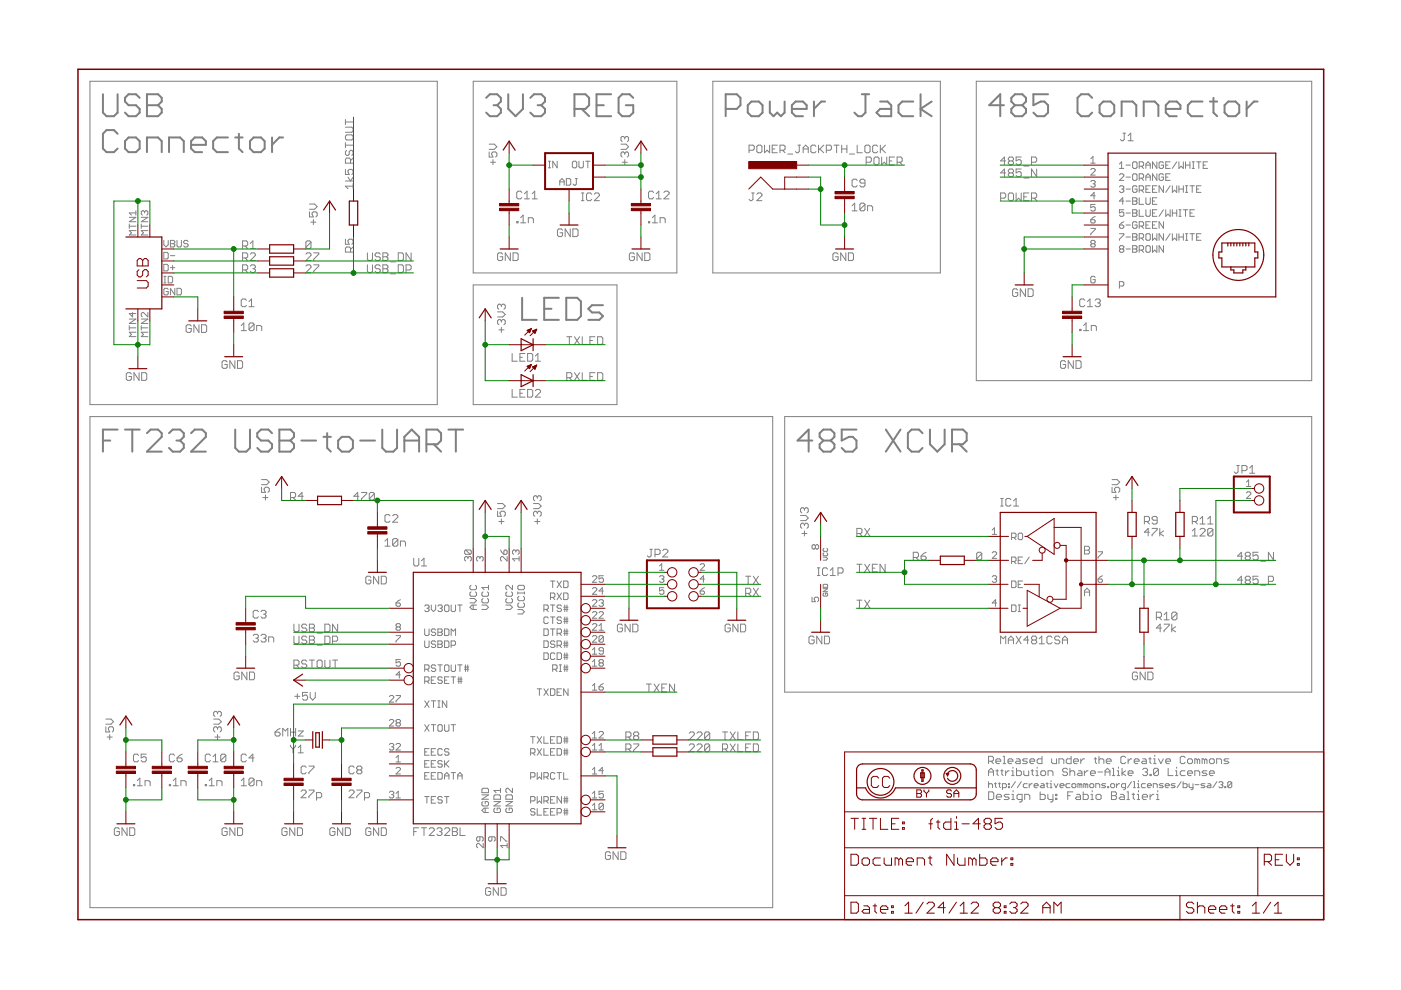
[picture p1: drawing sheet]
<svg xmlns="http://www.w3.org/2000/svg" width="297mm" height="210mm" viewBox="0 0 297 210" stroke-linecap="round" stroke-linejoin="round" font-family="sans-serif">
<g fill="none" stroke="#808080" stroke-width=".21">
<path d="M19.1 17.2h73.6v68.6h-73.6zM100.3 17.2h43.2v40.7h-43.2zM151.1 17.2h48.3v40.7h-48.3zM207 17.2h71.1v63.5h-71.1zM73.2 27h1.4l.3 .2v.6l-.3 .2h-1.4M73.2 28.9l.3-.3h1.1l.3 .3v.5l-.3 .3h-1.1l-.3-.3zM73.2 35.9v1.1h.8l-.2-.5v-.3l.2-.3h.6l.3 .3v.5l-.3 .3M73.2 38.4h1.7M73.2 25.3v1.1M73.2 30.2v1.1M73.2 30.8h1.7M73.2 25.9h1.7"/>
<path d="M73.5 31.9l-.3 .3v.5l.3 .3h.3l.2-.3v-.5l.3-.3h.3l.3 .3v.5l-.3 .3M73.8 37.6l.5 .8 .6-.8M74.3 34.6v-.8l-.3-.3h-.5l-.3 .3v.8h1.7M74.9 39.5h-1.7l.6 .5M74.9 38.9v1.1M74.9 33.5l-.6 .6M103.7 32.2v1.1h.8l-.3-.8 .3-.3h.6l.2 .3v.5l-.2 .3M103.7 30.6h1.1l.5 .5-.5 .6h-1.1M104 34.4h1.1M104.5 33.8v1.1M116.3 35.6h.4M116.3 34.2h.4"/>
<path d="M116.5 34.2v1.4M118.1 34.2v1.4l-.9-1.4v1.4M118.7 39.3v-1l.4-.4 .5 .4v1M118.7 38.6h.9M120.1 37.9h.7l.2 .2v.9l-.2 .3h-.7zM121.3 34.4l.3-.2h.4l.3 .2v.9l-.3 .3h-.4l-.3-.3zM122 37.9h.4M122.2 37.9v1.1l-.2 .3-.5-.3M122.7 34.2v1.1l.3 .3h.4l.3-.3v-1.1M124.2 34.2h.9M124.6 34.2v1.4M131.7 30.6h1l.6 .5-.6 .6h-1"/>
<path d="M131.9 34.4h1.1M132.5 29.2v.3M132.5 32.5v.2M132.5 33.8v1.1M132.5 32.5l-.3-.3h-.3l-.2 .3v.5l.2 .3M132.5 29.2l-.3-.3h-.3l-.2 .3v.6l.2 .2M132.5 32.5l.2-.3h.3l.3 .3v.5l-.3 .3M132.5 29.2l.2-.3h.3l.3 .3v.6l-.3 .2M158.8 31.9h.8l.3-.3v-.6l-.3-.2h-.8v1.6M160.5 31l.2-.2h.6l.2 .2v1.1l-.2 .3h-.6l-.2-.3zM162.1 30.8v1.6l.5-.5 .6 .5v-1.6M163.7 31.6h.6"/>
<path d="M164.8 30.8h-1.1v1.6h1.1M165.4 31.9h.8l.3-.3v-.6l-.3-.2h-.8v1.6M165.9 31.9l.6 .5M167 32.7h1.1M169.2 30.8h.5M169.5 30.8v1.3l-.3 .3h-.3l-.3-.3M170.3 31.6h1.1M170.3 32.4v-1.1l.5-.5 .6 .5v1.1M173 31l-.3-.2h-.5l-.3 .2v1.1l.3 .3h.5l.3-.3M173.5 30.8v1.6M173.8 31.6l.8 .8M174.6 30.8l-1.1 1.1"/>
<path d="M175.2 31.9h.8l.3-.3v-.6l-.3-.2h-.8v1.6M176.8 30.8h1.1M177.4 30.8v1.6M178.5 31.6h1.1M178.5 30.8v1.6M179.6 30.8v1.6M180.1 32.7h1.1M181.7 30.8v1.6h1.1M181.7 38.3l-.2-.3h-.6l-.2 .3v1l.2 .3h.6l.2-.3M183.4 31l.2-.2h.6l.3 .2v1.1l-.3 .3h-.6l-.2-.3zM183.4 38.8h-.8l-.3-.3v-.2l.3-.3h.5l.3 .3v1l-.3 .3h-.5l-.3-.3M183.6 34.4h.9l.2-.3v-.5l-.2-.3h-.9v1.6"/>
<path d="M185.3 33.6l.3-.3h.5l.3 .3v1.1l-.3 .2h-.5l-.3-.2zM186.1 31l-.3-.2h-.5l-.3 .2v1.1l.3 .3h.5l.3-.3M186.6 30.8v1.6M186.9 31.6l.8 .8M186.9 33.3v1.6l.6-.5 .5 .5v-1.6M187.7 30.8l-1.1 1.1M188.6 34.1h.5M189.7 33.3h-1.1v1.6h1.1M190.2 34.4h.8l.3-.3v-.5l-.3-.3h-.8v1.6M190.7 34.4l.6 .5M213.2 34.1h-1l.8-.8v1.6M213.2 36.7h-1l.8-.9v1.7"/>
<path d="M214.1 34.1l-.3-.3v-.2l.3-.3h.5l.3 .3v.2l-.3 .3M214.1 34.1l-.3 .3v.3l.3 .2h.5l.3-.2v-.3l-.3-.3M214.1 36.7l-.3-.3v-.3l.3-.3h.5l.3 .3v.3l-.3 .3M214.1 36.7l-.3 .2v.3l.3 .3h.5l.3-.3v-.3l-.3-.2M214.1 36.7h.5M214.1 34.1h.5M216.5 33.3h-1.1v.8l.6-.3h.2l.3 .3v.6l-.3 .2h-.5l-.3-.2M216.5 35.8h-1.1v.9l.6-.3h.2l.3 .3v.5l-.3 .3h-.5l-.3-.3M217.1 37.7h1M217.1 35.2h1M218.7 34.4h.8l.3-.3v-.5l-.3-.3h-.8v1.6M219.8 35.8v1.7l-1.1-1.7v1.7"/>
<path d="M231.3 36l.2-.3h.5l.2 .3v.2l-.9 .9h.9M231.3 33.7l.4-.5v1.4M231.3 34.6h.9M231.3 38.5l.2-.2h.5l.2 .2-.2 .5M231.7 39h.3M232 39l.2 .2-.2 .5h-.5l-.2-.3M237.3 34.8l.5-.5v1.4M237.3 35.7h1M237.3 37.1l.3-.2h.4l.3 .2v.2l-1 .9h1M237.3 39.6l.3-.2h.4l.3 .2-.3 .5M238.1 28.2h.5M238.4 28.2v1.4l-.3 .2h-.3l-.2-.2"/>
<path d="M238.7 35h1M238.7 37.5h1M239.2 29.8h1.1M239.2 28.8l.5-.6v1.6M240.4 34.3h.4l.3 .2v1l-.3 .2h-.4l-.3-.2v-1zM240.4 36.9h.4l.3 .2v.9l-.3 .2h-.4l-.3-.2v-.9zM241.1 39.6l-.3-.2h-.4l-.3 .2v1l.3 .2h.4l.3-.2v-.5h-.5M241.5 35.2h.7l.3-.2v-.5l-.3-.2h-.7v1.4M241.5 37.8h.7l.3-.3v-.4l-.3-.2h-.7v1.3M242 35.2l.5 .5M242 37.8l.5 .4M243 35h.9"/>
<path d="M243 38.2v-.9l.4-.4 .5 .4v.9M243 35.7v-.9l.4-.5 .5 .5v.9M243 37.5h.9M243.9 39.4h-.9v1.4h.9M245.3 34.3v1.4l-1-1.4v1.4M245.3 36.9v1.3l-1-1.3v1.3M245.3 39.4h-1v1.4h1M246.7 34.5l-.3-.2h-.4l-.3 .2v1l.3 .2h.4l.3-.2v-.5h-.5M246.7 37.1l-.3-.2h-.4l-.3 .2v.9l.3 .2h.4l.3-.2v-.5h-.5M246.7 39.4v1.4l-1-1.4v1.4M247.2 35h.4M247.2 37.5h.4"/>
<path d="M248.1 34.3h-.9v1.4h.9M248.1 36.9h-.9v1.3h.9M248.1 39.4l-.9 1.4M248.6 39.4v1.4l.4-.5 .5 .5v-1.4M249.5 34.3l-.9 1.4M250 34.3v1.4l.4-.5 .5 .5v-1.4M250 39.4v1.4M250.9 39.4v1.4M251.4 35h.9M251.4 34.3v1.4M251.4 39.4h.4M251.6 39.4v1.4"/>
<path d="M252.3 34.3v1.4M252.3 39.4h.9M252.8 35.7h.4M252.8 34.3h.4M252.8 39.4v1.4M253 34.3v1.4M253.7 34.3h.9M254.2 34.3v1.4M254.6 39.4h-.9v1.4h.9M255.1 35h.5M256 34.3h-.9v1.4h.9M27.4 46.1h1.4l-1.4 .9h1.4"/>
<path d="M27.4 48h1.4M27.4 47.5v.9M28.8 45.1h-1.4l.5 .5M28.8 48.9h-1.4l.5 .5-.5 .4h1.4M28.8 44.7v.9M30 46.1h1.3l-1.3 .9h1.3M30 48h1.3M30 47.5v.9M30.6 44.9l-.2-.2-.4 .2v.5l.2 .2M30.6 44.9l.3-.2 .4 .2v.5l-.2 .2M30.6 44.9v.2M31.3 48.9h-1.3l.4 .5-.4 .4h1.3"/>
<path d="M34.7 58.6h.5M34.7 60h.5M34.7 51v.9l.5 .5 .5-.5v-.9M34.7 53.5h.7l.3 .2v1l-.3 .2h-.7zM34.7 56h.7l.3 .3v.9l-.3 .2h-.7zM35 58.6v1.4M35.7 58.6h.7l.2 .2v1l-.2 .2h-.7zM36.1 51h.7l.3 .2-.3 .5 .3 .4-.3 .3h-.7zM36.1 51.7h.7M36.1 56.7h1M36.1 54.2h1M36.6 56.3v.9"/>
<path d="M37.5 51v1.1l.3 .3h.4l.3-.3v-1.1M39.9 51.2l-.3-.2h-.4l-.3 .4 .3 .3h.4l.3 .4-.3 .3h-.4l-.3-.3M51.4 52.2h.8l.3-.3v-.5l-.3-.3h-.8v1.6M51.4 54.7h.8l.3-.3v-.5l-.3-.3h-.8v1.6M51.4 57.2h.8l.3-.2v-.6l-.3-.2h-.8v1.6M52 52.2l.5 .5M52 54.7l.5 .5M52 57.2l.5 .6M53.1 52.7h1M53.1 53.9l.2-.3h.6l.2 .3v.3l-1 1h1M53.1 56.4l.2-.2h.6l.2 .2v.3l-.2 .3M53.1 51.6l.5-.5v1.6"/>
<path d="M53.6 57h.3M53.9 57l.2 .2v.3l-.2 .3h-.6l-.2-.3M64.9 56.4l.2-.2h.6l.2 .2v.3l-1 1.1h1M64.9 53.9l.2-.3h.6l.2 .3v.3l-1 1h1M65.6 44.9v1.1h.8l-.2-.6v-.2l.2-.3h.6l.2 .3v.5l-.2 .3M65.6 43.3h1.1l.5 .5-.5 .6h-1.1M65.9 47.1h1.1M65.9 51.4l-.2-.3h-.6l-.2 .3v1M65.9 51.4v1l-.2 .3h-.6l-.2-.3M65.9 51.4l-1 1M66.4 46.5v1.1M66.5 53.6h1.1v.3l-1.1 1.1v.2"/>
<path d="M66.5 56.2h1.1v.2l-1.1 1.1v.3M73.2 50.7v1.1h.8l-.2-.5v-.3l.2-.3h.6l.3 .3v.5l-.3 .3M74.3 53.4v-.8l-.3-.2h-.5l-.3 .2v.8h1.7M74.9 52.4l-.6 .5M77.9 53.6v1.4l.3 .2h.5l.3-.2v-1.4M77.9 56.2v1.3l.3 .3h.5l.3-.3v-1.3M80.6 53.9l-.3-.3h-.5l-.3 .3v.3l.3 .2h.5l.3 .3v.3l-.3 .2h-.5l-.3-.2M80.6 56.4l-.3-.2h-.5l-.3 .2v.3l.3 .3h.5l.3 .2v.3l-.3 .3h-.5l-.3-.3M81.2 53.6h.8l.3 .3v.3l-.3 .2 .3 .3v.3l-.3 .2h-.8zM81.2 56.2h.8l.3 .2v.3l-.3 .3 .3 .2v.3l-.3 .3h-.8zM81.2 54.4h.8M81.2 57h.8"/>
<path d="M82.8 55.5h1.1M82.8 58.1h1.1M84.4 53.6h.9l.2 .3v1.1l-.2 .2h-.9zM84.4 56.2h.9l.2 .2v1.1l-.2 .3h-.9zM86.1 57.2h.8l.3-.2v-.6l-.3-.2h-.8v1.6M87.2 53.6v1.6l-1.1-1.6v1.6M106.6 53.9l-.3-.3h-.5l-.3 .3v1.1l.3 .2h.5l.3-.2v-.6h-.6M108.2 53.6v1.6l-1.1-1.6v1.6M108.8 53.6h.8l.3 .3v1.1l-.3 .2h-.8zM109.6 47h.2v.2h-.2zM110.4 47.2h1.1M110.4 46.2l.5-.6v1.6"/>
<path d="M110.6 40.8l-.2-.3h-.6l-.2 .3v1.1l.2 .3h.6l.2-.3M111.2 42.2h1.1M111.2 41.1l.5-.6v1.7M112 47.2v-1h.8l.3 .2v.8M112.8 42.2h1.1M112.8 41.1l.6-.6v1.7M119.3 48.8l-.3-.3h-.5l-.3 .3v1.1l.3 .3h.5l.3-.3v-.5h-.6M120.9 48.5v1.7l-1.1-1.7v1.7M121.5 48.5h.8l.3 .3v1.1l-.3 .3h-.8zM123.3 42.5h.5M123.3 40.9h.5M123.5 40.9v1.6"/>
<path d="M125.5 41.2l-.3-.3h-.6l-.2 .3v1.1l.2 .2h.6l.3-.2M126 41.2l.3-.3h.5l.3 .3v.3l-1.1 1h1.1M134.5 53.9l-.3-.3h-.5l-.3 .3v1.1l.3 .2h.5l.3-.2v-.6h-.5M136.1 53.6v1.6l-1-1.6v1.6M136.7 53.6h.8l.3 .3v1.1l-.3 .2h-.8zM137.5 47h.3v.2h-.3zM138.3 47.2h1.1M138.3 46.2l.6-.6v1.6M138.6 40.8l-.3-.3h-.5l-.3 .3v1.1l.3 .3h.5l.3-.3M139.1 42.2h1.1M139.1 41.1l.6-.6v1.7M140 47.2v-1h.8l.2 .2v.8"/>
<path d="M140.8 40.8l.2-.3h.6l.3 .3v.3l-1.1 1.1h1.1M159.4 40.9h.5M159.6 40.9v1.4l-.2 .2h-.3l-.3-.2M160.5 41.2l.2-.3h.6l.2 .3v.3l-1 1h1M177.7 53.9l-.3-.3h-.5l-.3 .3v1.1l.3 .2h.5l.3-.2v-.6h-.6M179.3 53.6v1.6l-1.1-1.6v1.6M179.9 53.6h.8l.3 .3v1.1l-.3 .2h-.8zM180.7 43.6l.5-.5v1.6M180.7 44.7h1M183.4 43.3v1.1l-.3 .3h-.5l-.3-.3M183.4 43.3l-.3-.2h-.5l-.3 .2v1.1M183.4 43.3l-1.1 1.1"/>
<path d="M183.9 44.7v-1.1h.8l.3 .3v.8M212.2 42h.8l.2-.3v-.5l-.2-.3h-.8v1.6M214.1 40.9h.5l.3 .3v1.1l-.3 .2h-.5l-.3-.2v-1.1zM215.4 40.9v1.6l.6-.5 .5 .5v-1.6M217.1 41.7h.5M218.1 40.9h-1v1.6h1M218.7 42h.8l.3-.3v-.5l-.3-.3h-.8v1.6M219.2 42l.6 .5M231.3 46.6h.7l.2 .5-.2 .2h-.5l-.2-.2zM231.3 48.4h.9v.3l-.9 .9v.2M231.5 51.7l-.2-.3 .2-.4h.5l.2 .2-.2 .5M231.5 51.7l-.2 .2 .2 .5h.5l.2-.3-.2-.4"/>
<path d="M231.5 51.7h.5M232.2 43.3h-.9v.7l.7-.2 .2 .2v.5l-.2 .2h-.5l-.2-.2M232.2 58.8l-.2-.2h-.5l-.2 .2v1l.2 .2h.5l.2-.2v-.5h-.5M232.2 41.5h-.9l.7-.7v1.4M232.2 45.9l-.9 .7M237.3 47.7h.7l.3 .5-.3 .2h-.4l-.3-.2zM237.3 49.6h1v.2l-1 .9v.2M237.6 52.8l-.3-.2 .3-.5h.4l.3 .2-.3 .5M237.6 52.8l-.3 .2 .3 .5h.4l.3-.2-.3-.5M237.6 52.8h.4M237.8 40.1h.2M238 40.1l.3 .2-.3 .5h-.4l-.3-.2"/>
<path d="M238.3 44.5h-1v.7l.7-.3 .3 .3v.4l-.3 .3h-.4l-.3-.3M238.3 42.6h-1l.7-.7v1.4M238.3 47l-1 .7M238.7 40.1h1M238.7 42.6h1M238.7 45.2h1M238.7 47.7h1M238.7 50.2h1M238.7 52.8h1M240.1 41.9h.7l.3 .3-.3 .4 .3 .5-.3 .2h-.7zM240.1 44.5h.7l.3 .2-.3 .5 .3 .4-.3 .3h-.7zM240.1 49.6h.7l.3 .2-.3 .4 .3 .5-.3 .2h-.7z"/>
<path d="M240.1 52.1h.7l.3 .2-.3 .5 .3 .5-.3 .2h-.7zM240.1 42.6h.7M240.1 45.2h.7M240.1 50.2h.7M240.1 52.8h.7M241.1 47.2l-.3-.2h-.4l-.3 .2v1l.3 .2h.4l.3-.2v-.5h-.5M241.5 40.3h.7l.3-.2v-.5l-.3-.2h-.7v1.4M241.5 41.9v1.4h1M241.5 44.5v1.4h1M241.5 47.9h.7l.3-.2v-.5l-.3-.2h-.7v1.4M241.5 50.5h.7l.3-.3v-.4l-.3-.2h-.7v1.3M241.5 53h.7l.3-.2v-.5l-.3-.2h-.7v1.4"/>
<path d="M242 40.3l.5 .5M242 47.9l.5 .5M242 50.5l.5 .4M242 53l.5 .5M243 41.9v1.2l.2 .2h.4l.3-.2v-1.2M243 44.5v1.1l.2 .3h.4l.3-.3v-1.1M243 40.1h.4M243 47.7h.4M243.2 49.6h.4l.3 .2v.9l-.3 .2h-.4l-.2-.2v-.9zM243.2 52.1h.4l.3 .2v1l-.3 .2h-.4l-.2-.2v-1zM243.9 47h-.9v1.4h.9M244.3 49.6v1.3l.5-.4 .5 .4v-1.3"/>
<path d="M244.3 52.1v1.4l.5-.5 .5 .5v-1.4M244.3 40.1h.5M244.3 42.6h.5M244.3 45.2h.5M244.3 47.7h.5M245.3 41.9h-1v1.4h1M245.3 44.5h-1v1.4h1M245.3 47h-1v1.4h1M246.7 47v1.4l-1-1.4v1.4M246.7 49.6v1.3l-1-1.3v1.3M246.7 52.1v1.4l-1-1.4v1.4M246.7 44.5l-1 1.4"/>
<path d="M247.2 44.5v1.4l.4-.5 .5 .5v-1.4M248.1 49.6l-.9 1.3M248.6 44.5v1.4M248.6 49.6v1.3l.4-.4 .5 .4v-1.3M248.6 45.2h.9M249.5 44.5v1.4M250 49.6v1.3M250 40.1h.9M250 44.5h.4M250 45.9h.4M250 50.2h.9M250.2 44.5v1.4"/>
<path d="M250.9 49.6v1.3M250.9 44.5h.9M251.4 44.5v1.4M251.4 40.8h.4M251.4 49.6h.4M251.4 50.9h.4M251.6 49.6v1.3M252.3 45.2h.5M252.3 49.6h.9M252.8 49.6v1.3M253.2 44.5h-.9v1.4h.9M253.7 40.1h.5"/>
<path d="M253.7 50.2h.5M254.6 49.6h-.9v1.3h.9M27.4 69v1M27.4 69.5h1.4M27.4 67.6h1.4l-1.4 1h1.4M27.9 79.3l-.3-.3h-.6l-.2 .3v1.1l.2 .2h.6l.3-.2v-.6h-.6M28.1 66.3v.9l-.7-.7h1.4M28.8 70.4h-1.4l.5 .5-.5 .5h1.4M29.5 79v1.6l-1.1-1.6v1.6M30 69v1M30 69.5h1.3M30 67.6h1.3l-1.3 1h1.3"/>
<path d="M30 79h.9l.2 .3v1.1l-.2 .2h-.9zM31.3 66.3v.9l-.9-.9h-.2l-.2 .2v.5l.2 .2M31.3 70.4h-1.3l.4 .5-.4 .5h1.3M35.7 61.4l-.3-.3h-.4l-.3 .3v.9l.3 .2h.4l.3-.2v-.5h-.5M37.1 61.1v1.4l-1-1.4v1.4M37.5 61.1h.7l.3 .3v.9l-.3 .2h-.7zM40.6 69.1l-.3-.2h-.6l-.2 .2v1.1l.2 .3h.6l.3-.3v-.5h-.6M42.2 68.9v1.6l-1.1-1.6v1.6M42.7 68.9h.9l.2 .2v1.1l-.2 .3h-.9zM48.2 76.8l-.3-.3h-.6l-.2 .3v1l.2 .3h.6l.3-.3v-.5h-.6M49.8 76.5v1.6l-1.1-1.6v1.6M50.4 76.5h.8l.2 .3v1l-.2 .3h-.8z"/>
<path d="M51.1 69l.6-.5v1.6M51.1 70.1h1.1M52.2 63.7l-.2-.3h-.6l-.3 .3v1l.3 .3h.6l.2-.3M52.8 65h1.1M52.8 63.9l.5-.5v1.6M53.9 68.7v1.1l-.3 .3h-.6l-.2-.3M53.9 68.7l-.3-.2h-.6l-.2 .2v1.1M53.9 68.7l-1.1 1.1M54.4 70.1v-1.1h.8l.3 .3v.8M100.3 60.4h30.5v25.4h-30.5zM105.5 66.1h1.1l.5 .6-.5 .5h-1.1M105.8 69.9h1"/>
<path d="M106.3 64.7v.3M106.3 68v.3M106.3 69.4v1.1M106.3 64.7l-.3-.2h-.2l-.3 .2v.6l.3 .3M106.3 68l-.3-.2h-.2l-.3 .2v.6l.3 .3M106.3 64.7l.3-.2h.2l.3 .2v.6l-.3 .3M106.3 68l.3-.2h.2l.3 .2v.6l-.3 .3M108.6 75v1.6h1.1M110.2 75.8h.6M111.3 75h-1.1v1.6h1.1M111.9 75h.8l.2 .2v1.1l-.2 .3h-.8zM113.5 76.6h1.1"/>
<path d="M113.5 75.5l.5-.5v1.6M120.2 71.4h1M120.7 71.4v1.6M121.8 79l1.1 1.6M121.8 71.4l1.1 1.6M122.9 79l-1.1 1.6M122.9 71.4l-1.1 1.6M123.4 79v1.6h1.1M123.4 71.4v1.6h1.1M125.1 79.8h.5M125.1 72.2h.5M126.2 79h-1.1v1.6h1.1"/>
<path d="M126.2 71.4h-1.1v1.6h1.1M126.7 79h.8l.3 .3v1.1l-.3 .2h-.8zM126.7 71.4h.8l.3 .3v1l-.3 .3h-.8zM215.8 61.5l-.3-.3h-.5l-.3 .3v1.1l.3 .3h.5l.3-.3v-.5h-.6M217.4 61.2v1.7l-1.1-1.7v1.7M218 61.2h.8l.3 .3v1.1l-.3 .3h-.8zM225.9 76.8l-.2-.3h-.6l-.2 .3v1l.2 .3h.6l.2-.3v-.5h-.5M227.6 76.5v1.6l-1.1-1.6v1.6M228.1 76.5h.8l.3 .3v1l-.3 .3h-.8zM228.9 69.8h.3v.3h-.3zM229.7 70.1h1.1M229.7 69l.6-.5v1.6"/>
<path d="M230 63.7l-.3-.3h-.5l-.3 .3v1l.3 .3h.5l.3-.3M230.5 65h1.1M230.5 63.9l.6-.5v1.6M231.4 70.1v-1.1h.8l.3 .3v.8M232.2 63.7l.3-.3h.5l.3 .3v.2l-.3 .3M232.7 64.2h.3M233 64.2l.3 .3v.2l-.3 .3h-.5l-.3-.3M237.3 60.6h.7l.3-.2v-.5l-.3-.2h-.7v1.4M19.1 88.3h144.7v104.1h-144.7zM108.6 82.6v1.6h1.1M110.2 83.4h.6M111.3 82.6h-1.1v1.6h1.1"/>
<path d="M111.9 82.6h.8l.2 .2v1.1l-.2 .3h-.8zM113.5 82.8l.3-.2h.5l.3 .2v.3l-1.1 1.1h1.1M120.2 80.1h.8l.2-.3v-.5l-.2-.3h-.8v1.6M120.7 80.1l.5 .5M166.4 88.3h111.7v58.4h-111.7zM262.2 98.7h.6M262.5 98.7v1.4l-.3 .2h-.3l-.2-.2M263.3 99.8h.8l.3-.3v-.5l-.3-.3h-.8v1.6M264.9 99.2l.6-.5v1.6M55.5 103.3v1.1h.8l-.3-.5v-.3l.3-.3h.5l.3 .3v.5l-.3 .3M55.5 101.7h1l.6 .5-.6 .6h-1M55.7 105.5h1.1"/>
<path d="M56.3 104.9v1.1M61.6 105.5h.8l.3-.3v-.5l-.3-.3h-.8v1.6M62.1 105.5l.6 .5M64.3 105.2h-1.1l.8-.8v1.6M76.1 105.2h-1.1l.8-.8v1.6M76.6 104.4h1.1v.3l-1.1 1.1v.2M79.4 104.7l-.3-.3h-.5l-.3 .3v1.1M79.4 104.7v1.1l-.3 .2h-.5l-.3-.2M79.4 104.7l-1.1 1.1M81.6 114.7l.6-.5v1.6M81.6 115.8h1.1M82.7 109.4l-.3-.3h-.5l-.3 .3v1.1l.3 .2h.5l.3-.2"/>
<path d="M83.2 109.4l.3-.3h.6l.2 .3v.2l-1.1 1.1h1.1M84.3 114.4v1.1l-.2 .3h-.6l-.3-.3M84.3 114.4l-.2-.2h-.6l-.3 .2v1.1M84.3 114.4l-1.1 1.1M84.9 115.8v-1.1h.8l.3 .3v.8M87.7 118.4v1.3l.3 .3h.5l.3-.3v-1.3M89.3 118.9l.6-.5v1.6M89.3 120h1.1M98.7 116.6h1l.2 .2v.5l-.2 .2M98.7 116.6l-.2 .2v.5l.2 .2h1M98.7 116.6l1 .9M99.2 118.2l.3-.2 .4 .2v.5l-.2 .3"/>
<path d="M99.2 118.2l-.2-.2-.5 .2v.5l.2 .3M99.2 118.2v.3M101.7 118.2l-.2-.2-.5 .2v.5l.3 .3M101.7 118.2l.3-.2 .4 .2v.5l-.2 .3M101.7 118.2v.3M105.5 108.4v1.1h.8l-.3-.6v-.2l.3-.3h.5l.3 .3v.5l-.3 .3M105.5 106.8h1.1l.5 .5-.5 .5h-1.1M105.8 110.6h1M106.1 116.6l.7 .9M106.3 110v1.1M107.1 116.6l.4 .2v.5l-.2 .2h-.5v-.7zM107.5 118v1l-.9-1-.5 .2v.5l.3 .3"/>
<path d="M109.4 116.8l-.3-.2-.4 .2v.5l.2 .2M109.4 116.8l.2-.2 .5 .2v.5l-.3 .2M109.4 116.8v.3M110.1 118.5h-1.4l.4 .5M110.1 118v1M113.1 106.8h1.1l.5 .5-.5 .5h-1.1M113.4 110.6h1.1M113.9 108.7l-.3-.3h-.2l-.3 .3v.5l.3 .3M113.9 108.7l.3-.3h.3l.2 .3v.5l-.2 .3M113.9 105.4l-.3-.3h-.2l-.3 .3v.5l.3 .3M113.9 105.4v.3M113.9 108.7v.2"/>
<path d="M113.9 110v1.1M113.9 105.4l.3-.3h.3l.2 .3v.5l-.2 .3M137.8 116.5h.5M138 116.5v1.3l-.2 .3h-.3l-.3-.3M138.9 117.6h.8l.3-.3v-.6l-.3-.2h-.8v1.6M139.8 120l.5-.5v1.4M140.5 116.7l.3-.2h.5l.3 .2v.3l-1.1 1.1h1.1M148.4 119.8l.3-.3h.4l.3 .3v.2l-1 .9h1M169.7 109.3h1.1l.6 .5-.6 .6h-1.1M170 113.1h1.1M170.6 107.9l.2-.2h.3l.3 .2v.6l-.3 .2M170.6 111.2l.2-.3h.3l.3 .3v.5l-.3 .3"/>
<path d="M170.6 107.9v.3M170.6 111.2v.3M170.6 112.6v1M170.6 111.2l-.3-.3h-.3l-.3 .3v.5l.3 .3M170.6 107.9l-.3-.2h-.3l-.3 .2v.6l.3 .2M172.9 115.7l.2-.2 .5 .2v.5l-.3 .2-.4-.2M172.9 115.7l-.3-.2-.4 .2v.5l.2 .2 .5-.2M172.9 115.7v.5M174.5 118.1h.7l.3 .3-.3 .4h-.7M174.7 116.3l-.2 .1 .2 .5h.6l.2-.2-.2-.4M174.7 117.2l-.2 .2v.3l.2 .1h.6l.2-.1-.2-.5M181.7 113.1h.8l.3-.3v-.5l-.3-.3h-.8v1.6"/>
<path d="M181.7 119.6h1.1M182.2 119.6v1.7M182.2 113.1l.6 .5M183.3 119.6l1.1 1.7M183.3 112l1.1 1.6M184.4 119.6l-1.1 1.7M184.4 112l-1.1 1.6M186 119.6h-1v1.7h1M187.7 119.6v1.7l-1.1-1.7v1.7M193.6 118.2h.9l.2-.3v-.5l-.2-.3h-.9v1.6M194.2 118.2l.5 .5M195.3 117.9h.8l.3 .3v.3l-.3 .2h-.5l-.3-.2z"/>
<path d="M196.4 117.1l-.6 .3-.5 .5M208.2 117.4l-.3-.3h-.6l-.2 .3v1.1M208.2 117.4v1.1l-.3 .2h-.6l-.2-.2M208.2 117.4l-1.1 1.1M210.4 112.4l.4-.5v1.4M210.4 113.3h.9M210.4 117.2l.2-.2h.5l.2 .2v.3l-.9 .9h.9M212.2 107.3h.5M212.2 105.7h.5M212.4 105.7v1.6M214.3 105.9l-.2-.2h-.6l-.2 .2v1.1l.2 .3h.6l.2-.3M214.5 114h.7l.2-.3v-.4l-.2-.3h-.7v1.4"/>
<path d="M214.5 119h.7l.2-.2v-.5l-.2-.2h-.7v1.4M214.9 107.3h1.1M214.9 106.2l.5-.5v1.6M214.9 114l.5 .4M214.9 119l.5 .5M215.9 118.8h.4M216.1 113h.5l.2 .3v.9l-.2 .2h-.5l-.2-.2v-.9zM216.8 118.1h-.9v1.4h.9M218.2 118.1l-.9 1.4M229.9 115.8h.8l.3 .3v.3l-.3 .2 .3 .3v.3l-.3 .3h-.8zM229.9 116.6h.8M232.8 117h.9v.2l-.9 1v.2"/>
<path d="M235.8 103.3v1.1h.8l-.3-.8 .3-.3h.5l.3 .3v.5l-.3 .3M235.8 101.7h1.1l.5 .5-.5 .6h-1.1M236.1 105.5h1M236.6 104.9v1.1M242.6 110.6h.8l.3-.3v-.6l-.3-.2h-.8v1.6M243.2 110.6l.5 .5M243.7 112.8h-1.1l.8-.8v1.6M244.3 112h1v.3l-1 1.1v.2M245.3 110.3h-.8l-.2-.3v-.3l.2-.2h.6l.2 .2v1.1l-.2 .3h-.6l-.2-.3M245.9 112v1.6M246.7 112.6l-.8 .5 .8 .5M252.8 110.6h.8l.3-.3v-.6l-.3-.2h-.8v1.6"/>
<path d="M252.8 112.6l.5-.6v1.6M252.8 113.6h1.1M253.3 110.6l.6 .5M254.4 112.3l.3-.3h.5l.3 .3v.3l-1.1 1h1.1M254.4 111.1h1.1M254.4 110l.6-.5v1.6M256.1 111.1h1.1M256.1 110l.5-.5v1.6M257.2 112.3l-.3-.3h-.6l-.2 .3v1.1M257.2 112.3v1.1l-.3 .2h-.6l-.2-.2M257.2 112.3l-1.1 1.1M263.5 117.9h-1.1l.8-.8v1.6"/>
<path d="M264.3 104.5l.2-.2h.5l.2 .2v.3l-.9 .9h.9M264.3 102.2l.4-.5v1.4M264.3 103.1h.9M264.3 117.9l-.3-.3v-.2l.3-.3h.5l.3 .3v.2l-.3 .3M264.3 117.9l-.3 .3v.3l.3 .2h.5l.3-.2v-.3l-.3-.3M264.3 117.9h.5M264.9 100.3h1.1M266.7 117.1h-1v.8l.5-.3h.3l.2 .3v.6l-.2 .2h-.6l-.2-.2M267.3 119h1.1M270 117.1v1.6l-1.1-1.6v1.6M53.7 134.8l.3-.3h.5l.3 .3v.2l-.3 .3M54.2 135.3h.3"/>
<path d="M54.5 135.3l.3 .3v.2l-.3 .3h-.5l-.3-.3M54.8 129.7l-.3-.3h-.5l-.3 .3v1.1l.3 .2h.5l.3-.2M55.3 134.8l.3-.3h.5l.3 .3v.2l-.3 .3M55.3 129.7l.3-.3h.5l.3 .3v.3l-.3 .2M55.9 135.3h.2M55.9 130.2h.2M56.1 135.3l.3 .3v.2l-.3 .3h-.5l-.3-.3M56.1 130.2l.3 .3v.3l-.3 .2h-.5l-.3-.2M57 136.1v-1.1h.8l.2 .3v.8M62.3 134.9v1.3l.3 .3h.5l.3-.3v-1.3M62.3 132.3v1.4l.3 .3h.5l.3-.3v-1.4M65 135.1l-.2-.2h-.6l-.2 .2v.3l.2 .3h.6l.2 .3v.2l-.2 .3h-.6l-.2-.3"/>
<path d="M65 132.6l-.2-.3h-.6l-.2 .3v.3l.2 .3h.6l.2 .2v.3l-.2 .3h-.6l-.2-.3M65.6 135.7h.8M65.6 134.9h.8l.3 .2v.3l-.3 .3 .3 .3v.2l-.3 .3h-.8zM65.6 132.3h.8l.3 .3v.3l-.3 .3 .3 .2v.3l-.3 .3h-.8zM65.6 133.2h.8M65.6 140h1.1M66.1 140v1.6M67.2 136.8h1.1M67.2 134.2h1.1M68.9 134.9h.8l.3 .2v1.1l-.3 .3h-.8zM68.9 132.3h.8l.3 .3v1.1l-.3 .3h-.8zM68.9 140v1.3l.2 .3h.6l.3-.3v-1.3"/>
<path d="M70.5 136h.8l.3-.3v-.6l-.3-.2h-.8v1.6M70.5 140h1.1M71.1 140v1.6M71.6 132.3v1.7l-1.1-1.7v1.7M78.6 122.4l-.2-.2h-.6l-.2 .2v1.1l.2 .3h.6l.2-.3v-.5h-.5M80.3 122.2v1.6l-1.1-1.6v1.6M80.8 122.2h.8l.3 .2v1.1l-.3 .3h-.8zM84 127.8h.7l.2 .5-.2 .2h-.5l-.2-.2zM84 134.8h.9v.2l-.9 .9v.3M84.2 132.9l-.2-.2 .2-.5h.5l.2 .3-.2 .4M84.2 132.9l-.2 .3 .2 .4h.5l.2-.2-.2-.5M84.2 132.9h.5"/>
<path d="M84.9 139.8h-.9v.7l.4-.2 .5 .2v.5l-.2 .2h-.5l-.2-.2M84.9 127.1l-.9 .7M90 128.5l.3-.2h.4l.3 .2-.3 .5M90 133.3v1.2l.3 .2h.4l.3-.2v-1.2M90 135.9v1.2l.3 .2h.4l.3-.2v-1.2M90.5 129h.2M90.7 129l.3 .2-.3 .5h-.4l-.3-.3M91.4 128.3v.9l.5 .5 .5-.5v-.9M92.4 133.6l-.3-.3h-.4l-.3 .3 .3 .4h.4l.3 .3-.3 .4h-.4l-.3-.2M92.4 136.1l-.3-.2h-.4l-.3 .2 .3 .5h.4l.3 .2-.3 .5h-.4l-.3-.2M92.8 133.3h.7l.3 .3-.3 .4 .3 .5-.3 .2h-.7zM92.8 128.5l.3-.2h.4l.3 .2-.3 .5"/>
<path d="M92.8 135.9h.7l.3 .2-.3 .5 .3 .5-.3 .2h-.7zM92.8 134h.7M92.8 136.6h.7M93.3 129h.2M93.5 129l.3 .2-.3 .5h-.4l-.3-.3M94.3 128.5l.2-.2h.5l.2 .2v.9l-.2 .3h-.5l-.2-.3zM94.3 133.3h.7l.2 .3v.9l-.2 .2h-.7zM94.3 135.9h.7l.2 .2v1l-.2 .2h-.7zM95.7 128.3v1.1l.2 .3h.5l.2-.3v-1.1M95.7 134.7v-1.4l.4 .5 .5-.5v1.4M95.7 136.8h.7l.2-.2v-.5l-.2-.2h-.7v1.4M97 128.3h1"/>
<path d="M97.5 128.3v1.4M99.6 126.9h1l.4 .5-.4 .4h-1M99.9 124.1l-.3 .2v.5l.3 .2h.9l.2-.2v-.5l-.2-.2M99.9 125.5l-.3 .2v.5l.3 .2h.9l.2-.2v-.5l-.2-.2M100.3 128.3v.9M101 128.3h-.9l-.5 .5 .5 .4h.9M102.2 128.3h.9l.5 .5-.5 .4h-.9M102.4 125.5l-.2 .2v.5l.2 .2h.9l.3-.2v-.5l-.3-.2M102.4 126.9l-.2 .2v.5l.2 .2h.9l.3-.2v-.5l-.3-.2M103.6 124.6h-1.4l.4 .4M103.6 124.1v.9M107.3 128.3h.9l.4 .5-.4 .4h-.9"/>
<path d="M107.5 126.9l-.2 .2v.5l.2 .2h.9l.2-.2v-.5l-.2-.2M107.5 125.5l-.2 .2v.5l.2 .2h.9l.2-.2v-.5l-.2-.2M108.6 124.1v.9l-.9-.9-.4 .2v.5l.2 .2M109.8 124.3l.2-.2h1l.2 .2v.5l-.2 .2h-1l-.2-.2zM109.8 125.7h1.4M109.8 129.2h.9l.5 .5-.5 .5h-.9M109.8 125.5v.5M110 127.8l-.2 .3v.4l.2 .3h1l.2-.3v-.4l-.2-.3M110 126.4l-.2 .3v.4l.2 .3h1l.2-.3v-.4l-.2-.3M111.2 125.5v.5M115.3 135.9h.7l.2 .2v1l-.2 .2h-.7zM115.3 129.2h.7l.2-.2v-.5l-.2-.2h-.7v1.4"/>
<path d="M115.3 133.3h.7l.2 .3v.9l-.2 .2h-.7zM115.3 138.4h.7l.2 .3v.9l-.2 .2h-.7zM115.8 129.2l.4 .5M116.2 131l-.2-.2h-.5l-.2 .2v1l.2 .2h.5l.2-.2M116.7 126.7h.7l.2-.3v-.4l-.2-.3h-.7v1.4M116.7 123.2h.9M116.7 128.3h.9M116.7 133.3h.9M116.7 130.8h.9M117.2 123.2v1.4M117.2 128.3v1.4M117.2 130.8v1.4"/>
<path d="M117.2 133.3v1.4M117.2 126.7l.4 .4M117.6 136.1l-.2-.2h-.5l-.2 .2 .2 .5h.5l.2 .2-.2 .5h-.5l-.2-.2M117.6 138.7l-.2-.3h-.5l-.2 .3v.9l.2 .2h.5l.2-.2M118.1 134.3h.7l.2-.3v-.4l-.2-.3h-.7v1.4M118.1 136.8h.7l.2-.2v-.5l-.2-.2h-.7v1.4M118.1 138.4h.7l.2 .3v.9l-.2 .2h-.7zM118.1 123.2l.9 1.4M118.1 125.7l.9 1.4M118.6 134.3l.4 .4M118.6 136.8l.4 .5M119 128.5l-.2-.2h-.5l-.2 .2 .2 .5h.5l.2 .2-.2 .5h-.5l-.2-.3"/>
<path d="M119 131l-.2-.2h-.5l-.2 .2 .2 .5h.5l.2 .2-.2 .5h-.5l-.2-.2M119 123.2l-.9 1.4M119 125.7l-.9 1.4M119.5 123.2h.7l.2 .2v1l-.2 .2h-.7zM119.5 125.7h.7l.2 .3v.9l-.2 .2h-.7zM119.5 136.8h.9M119.5 129.2h.9M119.5 128.7h.9M119.5 131.3h.9M119.5 131.7h.9M119.5 134.3h.9M119.5 133.8h.9"/>
<path d="M119.5 136.4h.9M119.5 138.9h.9M119.5 139.4h.9M119.7 128.3v1.4M119.7 130.8v1.4M119.7 133.3v1.4M119.7 135.9v1.4M119.7 138.4v1.4M120.2 128.3v1.4M120.2 130.8v1.4M120.2 133.3v1.4M120.2 135.9v1.4"/>
<path d="M120.2 138.4v1.4M125.6 122.3l.2-.2h.5l.2 .2v.2l-.9 1h.9M125.6 127.4l.2-.3h.5l.2 .3v.2l-.9 .9h.9M125.6 132.5l.2-.3h.5l.2 .3v.2l-.9 .9h.9M125.6 135l.2-.2h.5l.2 .2v.2l-.9 1h.9M125.6 124.8l.2-.2h.5l.2 .2v.3l-.9 .9h.9M125.6 129.9l.2-.2h.5l.2 .2v.3l-.9 .9h.9M125.6 137.8l.5-.5v1.4M125.6 138.7h.9M127 133.6h.9M127 127.4l.2-.3h.5l.2 .3-.2 .4M127 129.9l.2-.2h.5l.2 .2v.3l-.9 .9h.9"/>
<path d="M127 132.7l.5-.5v1.4M127.5 127.8h.2M127.7 127.8l.2 .3-.2 .4h-.5l-.2-.2M127.9 122.1h-.9v.7l.5-.3 .4 .3v.4l-.2 .3h-.5l-.2-.3M127.9 138h-.7l-.2-.2 .2-.5h.5l.2 .2v1l-.2 .2h-.5l-.2-.2M127.9 135l-.2-.2h-.5l-.2 .2v.9M127.9 135v.9l-.2 .3h-.5l-.2-.3M127.9 125.3h-.9l.7-.7v1.4M127.9 135l-.9 .9M132 132.6l-.3-.3h-.6l-.2 .3v1.1l.2 .3h.6l.3-.3v-.5h-.6M133.6 132.3v1.7l-1.1-1.7v1.7M134.2 132.3h.8l.3 .3v1.1l-.3 .3h-.8z"/>
<path d="M139.8 122.3l.3-.2h.4l.3 .2-.3 .5M139.8 120.9h1M140.3 122.8h.2M140.5 122.8l.3 .2-.3 .5h-.4l-.3-.3M140.8 124.6h-1v.7l.5-.2 .5 .2v.5l-.3 .2h-.4l-.3-.2M148.4 125.3h.7l.3 .5-.3 .2h-.4l-.3-.2zM149.4 122.8h-1l.7-.7v1.4M149.4 124.6l-1 .7M154.8 132.6l-.2-.3h-.6l-.3 .3v1.1l.3 .3h.6l.2-.3v-.5h-.5M156.5 132.3v1.7l-1.1-1.7v1.7M157 132.3h.8l.3 .3v1.1l-.3 .3h-.8zM158.1 122.2h1.1"/>
<path d="M158.1 125.8h.8l.3-.3v-.5l-.3-.3h-.8v1.6M158.6 125.8l.6 .5M158.6 122.2v1.6M159.7 124.7l1.1 1.6M159.7 122.2l1.1 1.6M160.8 124.7l-1.1 1.6M160.8 122.2l-1.1 1.6M172.2 126.6v1h.7l-.3-.7 .3-.3h.4l.3 .3v.4l-.3 .3M172.6 135.1l-.3-.2h-.5l-.3 .2v1.1l.3 .3h.5l.3-.3v-.5h-.5M173.3 122h.5M173.3 120.4h.5M173.6 120.4v1.6"/>
<path d="M174.2 134.9v1.6l-1-1.6v1.6M174.5 124l.2-.1h.6l.2 .1v.5h-1zM174.5 124.8h1l-1 .7h1M174.7 125.8l-.2 .1v.3l.2 .2h.6l.2-.2-.2-.4h-.3v.3M174.8 134.9h.8l.3 .2v1.1l-.3 .3h-.8zM175.5 120.7l-.3-.3h-.5l-.3 .3v1.1l.3 .2h.5l.3-.2M176 122h1.1M176 120.9l.6-.5v1.6M177.7 121.5h.8l.3-.3v-.5l-.3-.3h-.8v1.6M181.7 127.3h1.1M182.2 127.3v1.6M183.3 127.3l1.1 1.6"/>
<path d="M184.4 127.3l-1.1 1.6M185 120.5h.5M210.4 122.3l.2-.2h.5l.2 .2-.2 .5M210.8 122.8h.3M211.1 122.8l.2 .2-.2 .5h-.5l-.2-.3M211.3 127.8h-.9l.7-.7v1.4M212.2 136.5v-1.6l.5 .5 .5-.5v1.6M213.8 136.5v-1.1l.5-.5 .6 .5v1.1M213.8 135.7h1.1M214.5 123.2h.7l.2 .2v1l-.2 .2h-.7zM214.5 128.3h.7l.2 .2v.9l-.2 .3h-.7zM215.4 134.9l1.1 1.6"/>
<path d="M215.9 123.9h.4M215.9 129.7h.4M215.9 128.3h.4M216.1 128.3v1.4M216.5 134.9l-1.1 1.6M216.8 123.2h-.9v1.4h.9M218.1 135.7h-1l.8-.8v1.6M219 135.7h.5M219 135.7l-.3-.3v-.3l.3-.2h.5l.3 .2v.3l-.3 .3M219 135.7l-.3 .3v.2l.3 .3h.5l.3-.3v-.2l-.3-.3M220.3 136.5h1.1M220.3 135.4l.6-.5v1.6"/>
<path d="M223.1 135.1l-.3-.2h-.6l-.2 .2v1.1l.2 .3h.6l.3-.3M224.7 135.1l-.3-.2h-.5l-.3 .2v.3l.3 .3h.5l.3 .3v.2l-.3 .3h-.5l-.3-.3M225.3 135.7h1M225.3 136.5v-1.1l.5-.5 .5 .5v1.1M229.9 126.3v-1l.6-.6 .5 .6v1M229.9 125.5h1.1M232.8 122.8h.7l.2 .4-.2 .3h-.5l-.2-.3zM233.7 122.1l-.9 .7M245.2 130.9h.8l.3-.3v-.5l-.3-.3h-.8v1.6M245.7 130.9l.6 .5M246.3 133.2h-1.1l.8-.9v1.7M246.8 132.3h1.1v.3l-1.1 1.1v.3"/>
<path d="M246.8 130.3l.6-.5v1.6M246.8 131.4h1.1M248.4 132.3v1.7M249.3 132.9l-.9 .5 .9 .6M249.5 130.1l-.2-.3h-.6l-.3 .3v1M249.5 130.1v1l-.2 .3h-.6l-.3-.3M249.5 130.1l-1.1 1M263.5 123h-1.1l.8-.8v1.6M264.3 123l-.3-.3v-.3l.3-.2h.5l.3 .2v.3l-.3 .3M264.3 123l-.3 .3v.2l.3 .3h.5l.3-.3v-.2l-.3-.3M264.3 123h.5M266.7 122.2h-1v.8l.5-.3h.3l.2 .3v.5l-.2 .3h-.6l-.2-.3"/>
<path d="M267.3 124.1h1.1M268.9 123.3h.8l.3-.3v-.6l-.3-.2h-.8v1.6M22.4 154.1v1.1h.9l-.3-.6v-.2l.3-.3h.5l.3 .3v.5l-.3 .3M22.4 152.5h1.1l.6 .5-.6 .5h-1.1M22.7 156.3h1.1M23.3 155.7v1.1M31 159.9h-1.1v.8l.6-.3h.2l.3 .3v.5l-.3 .3h-.5l-.3-.3M38.6 159.9l-.5 .3-.6 .5M45.3 152.5h1.1l.5 .5-.5 .5h-1.1M45.6 156.3h1.1M46.1 154.4l-.3-.3h-.2l-.3 .3v.5l.3 .3M46.1 154.4l.3-.3h.3l.2 .3v.5l-.2 .3"/>
<path d="M46.1 151.1v.3M46.1 154.4v.2M46.1 155.7v1.1M46.1 151.1l-.3-.3h-.2l-.3 .3v.5l.3 .3M46.1 151.1l.3-.3h.3l.2 .3v.5l-.2 .3M50.7 142.8l-.3-.3h-.5l-.3 .3v1l.3 .3h.5l.3-.3v-.5h-.5M52.3 142.5v1.6l-1-1.6v1.6M52.9 142.5h.8l.3 .3v1l-.3 .3h-.8zM58.3 155.2h.8l.3 .3v.3l-.3 .3h-.5l-.3-.3zM59.4 154.4l-.6 .3-.5 .5M59.9 156.1v-1.7l.6 .6 .5-.6v1.7M61.6 155.2h1.1"/>
<path d="M61.6 154.4v1.7M61.6 158v.3l.5 .5M62.1 158.8v.8M62.3 141h.8l.3-.2v-.6l-.3-.2h-.8v1.6M62.5 147.6h1.1M62.7 154.4v1.7M62.7 158v.3l-.6 .5M62.9 141l.5 .6M63 147.1v1.1M63.2 155h1.1l-1.1 1.1h1.1M63.2 158.5l.6-.5v1.6M63.2 159.6h1.1"/>
<path d="M65 140.2l-.2-.2h-.6l-.2 .2v.3l.2 .3h.6l.2 .2v.3l-.2 .3h-.6l-.2-.3M65.2 146.8h-1.1v.8l.8-.2 .3 .2v.6l-.3 .2h-.5l-.3-.2M65.8 146.8v1.1l.5 .5 .5-.5v-1.1M67.2 140.2l.3-.2h.6l.2 .2v1.1l-.2 .3h-.6l-.3-.3zM82.5 147.7l.3-.2h.4l.3 .2v.2l-1 1h1M82.5 152.8l.3-.3h.4l.3 .3v.2l-1 .9h1M82.5 157.9l.3-.3h.4l.3 .3-.3 .4M83 158.3h.2M83.2 158.3l.3 .3-.3 .4h-.4l-.3-.2M84 147.5h.9v.2l-.9 .9v.3M84 157.9l.2-.3h.5l.2 .3v.2l-.9 .9h.9M84.2 153.2l-.2-.2 .2-.5h.5l.2 .3-.2 .4"/>
<path d="M84.2 153.2l-.2 .3 .2 .4h.5l.2-.2-.2-.5M84.2 153.2h.5M84.9 143.1h-.9l.7-.7v1.4M90 141.9h.7l.3-.2v-.5l-.3-.2h-.7v1.4M90 144.4h.7l.3-.2v-.5l-.3-.2h-.7v1.4M90 148.6l1 1.4M90 153.6l1 1.4M90 159.4h.5M90.5 141.9l.5 .5M90.5 144.4l.5 .5M91 158.7h-1v1.4h1M91 148.6l-1 1.4"/>
<path d="M91 153.6l-1 1.4M91.4 144.2h.5M91.4 148.6h1M91.4 153.6h1M91.4 159.4h.5M91.9 148.6v1.4M91.9 153.6v1.4M92.4 141.2l-.3-.2h-.4l-.3 .2 .3 .5h.4l.3 .2-.3 .5h-.4l-.3-.3M92.4 143.5h-1v1.4h1M92.4 158.7h-1v1.4h1M92.8 153.9l.3-.3h.4l.3 .3v.9l-.3 .2h-.4l-.3-.2zM92.8 141h1"/>
<path d="M92.8 148.6h.5M92.8 150h.5M93.1 148.6v1.4M93.3 141v1.4M93.8 143.7l-.3-.2h-.4l-.3 .2 .3 .5h.4l.3 .2-.3 .5h-.4l-.3-.2M93.8 159l-.3-.3h-.4l-.3 .3v.9l.3 .2h.4l.3-.2M94.3 141.2l.2-.2h.5l.2 .2v.9l-.2 .3h-.5l-.2-.3zM94.3 153.6v1.2l.2 .2h.5l.2-.2v-1.2M94.3 144.2h.4M94.7 148.6v1.4l-.9-1.4v1.4M95.2 143.5h-.9v1.4h.9M95.2 159l-.2-.3h-.5l-.2 .3 .2 .4h.5l.2 .3-.2 .4h-.5l-.2-.2"/>
<path d="M95.7 141v1.1l.2 .3h.5l.2-.3v-1.1M95.7 143.5h.9M95.7 153.6h.9M96.1 143.5v1.4M96.1 153.6v1.4M97 141h1M97 144.4h1M97 144h1M97.3 143.5v1.4M97.5 141v1.4M97.7 143.5v1.4M98.5 141.9h.9"/>
<path d="M98.5 141.4h.9M98.7 141v1.4M99.2 141v1.4M112.5 159.7h.7l.2-.3v-.4l-.2-.3h-.7v1.4M112.5 156.2h.9M113 156.2v1.4M113 159.7l.4 .4M113.9 146h.9M113.9 156.2l.9 1.4M113.9 158.7l.9 1.4M114.4 146v1.4M114.8 156.2l-.9 1.4"/>
<path d="M114.8 158.7l-.9 1.4M115.3 158.7v1.4h.9M115.3 156.2v1.4h.9M115.3 146l.9 1.4M116.2 146l-.9 1.4M116.7 146h.7l.2 .3v.9l-.2 .2h-.7zM116.7 159.4h.5M116.7 156.9h.5M117.2 141.9h.7l.2-.2v-.5l-.2-.2h-.7v1.4M117.6 158.7h-.9v1.4h.9M117.6 156.2h-.9v1.4h.9M117.6 141.9l.5 .5"/>
<path d="M118.1 146.7h.5M118.1 158.7h.7l.2 .3v.9l-.2 .2h-.7zM118.1 156.2h.7l.2 .2v1l-.2 .2h-.7zM118.6 141h.4M118.6 142.4h.4M118.8 141v1.4M119 146h-.9v1.4h.9M119.5 141.9h.9M119.5 141.4h.9M119.5 156.7h.9M119.5 157.1h.9M119.5 159.7h.9"/>
<path d="M119.5 159.2h.9M119.7 141v1.4M119.7 156.2v1.4M119.7 158.7v1.4M120.2 141v1.4M120.2 156.2v1.4M120.2 158.7v1.4M120.4 146v1.4l-.9-1.4v1.4M125.6 145.4l.5-.5v1.4M125.6 141.2h.9M125.6 159h.9M125.6 140.3l.5-.5v1.4"/>
<path d="M125.6 155.6l.5-.5v1.4M125.6 158.1l.5-.5v1.4M125.6 146.3h.9M125.6 156.5h.9M127 155.3l.2-.2h.5l.2 .2v.3l-.9 .9h.9M127 158.1l.5-.5v1.4M127 159h.9M127 145.6h.7l.2 .5-.2 .2h-.5l-.2-.2zM127.2 140.5l-.2 .3 .2 .4h.5l.2-.2-.2-.5M127.2 140.5l-.2-.2 .2-.5h.5l.2 .3-.2 .4M127.2 140.5h.5M127.9 144.9l-.9 .7"/>
<path d="M132.7 156.3h.8l.3-.3v-.5l-.3-.3h-.8v1.6M132.7 158.8h.8l.3-.3v-.5l-.3-.3h-.8v1.7M133.2 158.8l.6 .6M133.2 156.3l.6 .5M134.3 157.7h1.1v.3l-1.1 1.1v.3M134.6 156l-.3-.3v-.2l.3-.3h.5l.3 .3v.2l-.3 .3M134.6 156l-.3 .3v.2l.3 .3h.5l.3-.3v-.2l-.3-.3M134.6 156h.5M137 145h1.1M137.6 145v1.7M138.7 145l1.1 1.7M139.8 145l-1.1 1.7"/>
<path d="M140.3 145.9h.6M141.4 145h-1.1v1.7h1.1M143 145v1.7l-1.1-1.7v1.7M146.1 155.5l.3-.3h.5l.3 .3v.2l-1.1 1.1h1.1M146.1 158l.3-.3h.5l.3 .3v.3l-1.1 1.1h1.1M147.8 155.5l.2-.3h.6l.2 .3v.2l-1 1.1h1M147.8 158l.2-.3h.6l.2 .3v.3l-1 1.1h1M150.5 155.5l-.3-.3h-.5l-.3 .3v1M150.5 158v1.1l-.3 .3h-.5l-.3-.3M150.5 158l-.3-.3h-.5l-.3 .3v1.1M150.5 155.5v1l-.3 .3h-.5l-.3-.3M150.5 158l-1.1 1.1"/>
<path d="M150.5 155.5l-1.1 1M153.2 155.2h1.1M153.2 158.8h.8l.3-.3v-.5l-.3-.3h-.8v1.7M153.7 155.2v1.6M153.7 158.8l.6 .6M154.8 157.7l1.1 1.7M154.8 155.2l1.1 1.6M155.9 157.7l-1.1 1.7M155.9 155.2l-1.1 1.6M156.4 157.7v1.7h1.1M156.4 155.2v1.6h1.1M158.1 156h.5"/>
<path d="M158.1 158.5h.5M159.2 155.2h-1.1v1.6h1.1M159.2 157.7h-1.1v1.7h1.1M159.7 155.2h.8l.3 .3v1l-.3 .3h-.8zM159.7 157.7h.8l.3 .3v1.1l-.3 .3h-.8zM241.2 142.8l-.3-.3h-.5l-.3 .3v1l.3 .3h.5l.3-.3v-.5h-.6M242.8 142.5v1.6l-1.1-1.6v1.6M243.4 142.5h.8l.3 .3v1l-.3 .3h-.8zM25.3 175.8l-.3-.3h-.5l-.3 .3v1.1l.3 .2h.5l.3-.2v-.6h-.5M26.9 175.5v1.6l-1-1.6v1.6M27.5 175.5h.8l.3 .3v1.1l-.3 .2h-.8zM28.3 166.3h.3v.3h-.3z"/>
<path d="M29.1 166.6h1.1M29.1 165.5l.6-.5v1.6M29.4 160.2l-.3-.3h-.5l-.3 .3v1l.3 .3h.5l.3-.3M30.8 166.6v-1.1h.8l.2 .3v.8M35.9 166.3h.3v.3h-.3zM36.7 166.6h1.1M36.7 165.5l.6-.5v1.6M37 160.2l-.3-.3h-.5l-.3 .3v1l.3 .3h.5l.3-.3M37.5 160.7h.9l.2 .3v.2l-.2 .3h-.6l-.3-.3zM38.4 166.6v-1.1h.8l.3 .3v.8M43.5 166.3h.3v.3h-.3zM44.3 166.6h1.1"/>
<path d="M44.3 165.5l.6-.5v1.6M44.6 160.2l-.3-.3h-.5l-.3 .3v1l.3 .3h.5l.3-.3M45.2 161.5h1M45.2 160.4l.5-.5v1.6M46 166.6v-1.1h.8l.3 .3v.8M47.9 160.2l-.3-.3h-.5l-.3 .3v1M47.9 160.2v1l-.3 .3h-.5l-.3-.3M47.9 160.2l-1.1 1M48.2 175.8l-.3-.3h-.6l-.2 .3v1.1l.2 .2h.6l.3-.2v-.6h-.6M49.8 175.5v1.6l-1.1-1.6v1.6M50.4 175.5h.8l.2 .3v1.1l-.2 .2h-.8zM51.1 165.5l.6-.5v1.6"/>
<path d="M51.1 166.6h1.1M52.2 160.2l-.2-.3h-.6l-.3 .3v1l.3 .3h.6l.2-.3M53.9 165.2l-.3-.2h-.6l-.2 .2v1.1M53.9 165.2v1.1l-.3 .3h-.6l-.2-.3M53.9 165.2l-1.1 1.1M53.9 160.7h-1.1l.8-.8v1.6M54.4 166.6v-1.1h.8l.3 .3v.8M60.9 175.8l-.3-.3h-.6l-.2 .3v1.1l.2 .2h.6l.3-.2v-.6h-.6M62.5 175.5v1.6l-1.1-1.6v1.6M63.1 175.5h.8l.2 .3v1.1l-.2 .2h-.8zM63.8 167.8l.3-.3h.6l.2 .3v.2l-1.1 1.1h1.1M64.9 162.7l-.2-.3h-.6l-.3 .3v1.1l.3 .3h.6l.2-.3"/>
<path d="M65.5 167.5h1.1v.3l-1.1 1.1v.2M65.5 162.4h1.1v.3l-1.1 1.1v.3M67.1 169.1h.8l.3-.2v-.6l-.3-.3h-.8v1.7M71 175.8l-.2-.3h-.6l-.3 .3v1.1l.3 .2h.6l.2-.2v-.6h-.5M72.7 175.5v1.6l-1.1-1.6v1.6M73.2 175.5h.8l.3 .3v1.1l-.3 .2h-.8zM74 167.8l.3-.3h.5l.3 .3v.2l-1.1 1.1h1.1M75.1 162.7l-.3-.3h-.5l-.3 .3v1.1l.3 .3h.5l.3-.3M75.6 167.5h1.1v.3l-1.1 1.1v.2M75.9 163.2l-.3-.2v-.3l.3-.3h.6l.2 .3v.3l-.2 .2M75.9 163.2l-.3 .3v.3l.3 .3h.6l.2-.3v-.3l-.2-.3M75.9 163.2h.6"/>
<path d="M77.3 169.1h.8l.3-.2v-.6l-.3-.3h-.8v1.7M78.6 175.8l-.2-.3h-.6l-.2 .3v1.1l.2 .2h.6l.2-.2v-.6h-.5M80.3 175.5v1.6l-1.1-1.6v1.6M80.8 175.5h.8l.3 .3v1.1l-.3 .2h-.8zM82.5 168l.3-.2h.4l.3 .2-.3 .5M83 168.5h.2M83.2 168.5l.3 .2v.3l-.3 .2h-.4l-.3-.2M84 162.9l.2-.2h.5l.2 .2v.3l-.9 .9h.9M84 160.6l.4-.4v1.4M84 168.2l.4-.4v1.4M84 161.6h.9M84 169.2h.9"/>
<path d="M87.7 176.3h.6M88.8 175.5h-1.1v1.6M89.3 175.5h1.1M89.9 175.5v1.6M90 162h.5M90 164.5h.5M90 168.9h1M90.5 168.9v1.4M91 161.3h-1v1.4h1M91 163.8h-1v1.4h1M91 175.8l.2-.3h.6l.3 .3v.2l-1.1 1.1h1.1M91.4 162h.5"/>
<path d="M91.4 164.5h.5M91.4 169.6h.5M92.4 161.3h-1v1.4h1M92.4 163.8h-1v1.4h1M92.4 168.9h-1v1.4h1M92.6 175.8l.3-.3h.5l.3 .3v.2l-.3 .3M92.8 163.8h.7l.3 .2v1l-.3 .2h-.7zM93.2 176.3h.2M93.4 176.3l.3 .3v.3l-.3 .2h-.5l-.3-.2M93.8 169.1l-.3-.2h-.4l-.3 .2 .3 .5h.4l.3 .2-.3 .5h-.4l-.3-.2M93.8 161.5l-.3-.2h-.4l-.3 .2 .3 .5h.4l.3 .2-.3 .5h-.4l-.3-.3M94.3 175.8l.2-.3h.6l.3 .3v.2l-1.1 1.1h1.1"/>
<path d="M94.3 161.3v1.4M94.3 165.2v-.9l.4-.5 .5 .5v.9M94.3 164.5h.9M94.3 168.9h.9M94.5 162l.7 .7M94.7 168.9v1.4M95.2 161.3l-.9 .9M95.7 163.8h.9M95.9 175.5h.8l.3 .3v.2l-.3 .3 .3 .3v.3l-.3 .2h-.8zM95.9 176.3h.8M96.1 163.8v1.4M97 164.5h1"/>
<path d="M97 165.2v-.9l.5-.5 .5 .5v.9M97.5 175.5v1.6h1.1M101.7 177.4v.7l-.2 .3-.5-.3v-.4l.3-.3h.9l.2 .3v.4l-.2 .3M102.2 167.4l.2-.3h.9l.3 .3v.7h-1.4zM102.2 168.5h1.4l-1.4 1h1.4M102.4 169.9l-.2 .3v.4l.2 .3h.9l.3-.3v-.4l-.3-.3h-.4v.5M102.4 178.8v.9l-.9-.9-.5 .2v.5l.3 .2M102.9 171.3v1M103.6 171.3h-1l-.4 .5 .4 .5h1M104.3 177.4v.7l-.2 .3-.5-.3v-.4l.2-.3h1l.2 .3v.4l-.2 .3M104.7 169.9h1.4l-1.4 1h1.4M104.7 168.8l.2-.3h1l.2 .3v.7h-1.4z"/>
<path d="M104.9 171.3l-.2 .3v.4l.2 .3h1l.2-.3v-.4l-.2-.3h-.5v.5M106.1 167.1v1M106.1 167.6h-1.4l.5 .5M106.1 178.4v-1h.3l.9 1h.2M107.3 168.8l.2-.3h.9l.2 .3v.7h-1.3zM107.3 169.9h1.3l-1.3 1h1.3M107.5 171.3l-.2 .3v.4l.2 .3h.9l.2-.3v-.4l-.2-.3h-.5v.5M107.5 178.8v.9M107.5 179.3h-1.4l.5 .4M108.6 167.1v1l-.9-1-.4 .3v.4l.2 .3M112.5 164.7h.7l.2-.2v-.5l-.2-.2h-.7v1.4M112.5 169.8h.7l.2-.2v-.5l-.2-.2h-.7v1.4"/>
<path d="M113.4 171.7l-.2-.3h-.5l-.2 .3 .2 .4h.5l.2 .3-.2 .4h-.5l-.2-.2M113.9 163.8v1.4l.5-.5 .4 .5v-1.4M113.9 168.9v1.4l.5-.5 .4 .5v-1.4M113.9 171.4v1.4h.9M115.3 164.7h.7l.2-.2v-.5l-.2-.2h-.7v1.4M115.3 169.8h.7l.2-.2v-.5l-.2-.2h-.7v1.4M115.3 172.1h.5M115.8 164.7l.4 .5M115.8 169.8l.4 .5M116.2 171.4h-.9v1.4h.9M116.7 169.6h.5M116.7 172.1h.5"/>
<path d="M117.6 164l-.2-.2h-.5l-.2 .2v1l.2 .2h.5l.2-.2M117.6 168.9h-.9v1.4h.9M117.6 171.4h-.9v1.4h.9M118.1 172.4h.7l.2-.3v-.4l-.2-.3h-.7v1.4M118.1 163.8h.9M118.6 163.8v1.4M119 168.9v1.4l-.9-1.4v1.4M119.5 163.8v1.4h.9M119.5 169.8h.9M119.5 169.4h.9M119.5 172.4h.9M119.5 171.9h.9"/>
<path d="M119.7 168.9v1.4M119.7 171.4v1.4M120.2 168.9v1.4M120.2 171.4v1.4M125.6 164.1h.9M125.6 163.2l.5-.5v1.4M125.6 168.2l.5-.4v1.4M125.6 170.8l.5-.5v1.4M125.6 169.2h.9M125.6 171.7h.9M127.9 163.4h-.9l.7-.7v1.4M127.9 167.8h-.9v.7l.5-.3 .4 .3v.5l-.2 .2h-.5l-.2-.2"/>
<path d="M127.9 170.5l-.2-.2h-.5l-.2 .2v1M127.9 170.5v1l-.2 .2h-.5l-.2-.2M127.9 170.5l-.9 1M209.6 161.4h.8l.2-.3v-.5l-.2-.2h-.8v1.5M209.6 164.4v-1l.5-.5 .5 .5v1M209.6 165.7v1.3M209.6 166.4l.2-.2h.4l.2 .2v.6M209.6 163.7h1M209.6 167.9h.8l.3 .3v1l-.3 .3h-.8zM210.1 161.4l.5 .5M210.8 166.2h.5M211.1 165.9v.9l.2 .2"/>
<path d="M211.1 161.4h1.1v-.3l-.3-.2h-.5l-.3 .2v.5l.3 .3h.5M211.1 163.4h.6M211.2 169h1.1v-.3l-.2-.3h-.6l-.3 .3v.5l.3 .3h.6M211.4 163.2v1l.3 .2M211.7 166.2h.4M211.9 165.9v.9l.2 .2M212.2 163.4h.5M212.4 163.2v1l.3 .2M212.5 167h.7l.2-.2v-.4l-.2-.2h-.7v1.2M212.7 160.4h.2v1.5M212.7 161.9h.5M213.2 163.4v1"/>
<path d="M213.7 161.4h1.1v-.3l-.3-.2h-.5l-.3 .2v.5l.3 .3h.5M213.8 166.2h.2v.2h-.2zM213.8 166.8h.2v.2h-.2zM214 168.4h-.9l-.2 .3 .2 .3h.6l.3 .2-.3 .3h-.8M214 163.4h-.3l-.5 .5M214.5 163.4h.3v1M214.5 164.4h.5M214.5 168.4h.3v1.1M214.5 169.5h.6M214.8 162.6v.3M214.8 167.6v.3M215.3 165.7l-.9 1.3"/>
<path d="M215.5 160.9h.5l.3 .2v.8h-.8l-.2-.3 .2-.2h.8M215.5 162.9v1.5h.8l.3-.2v-.5l-.3-.3h-.8M216.5 165.7l-.8 1.3M216.7 169.5h-.8l-.3-.3v-.5l.3-.3h.8v1.4l-.3 .3h-.2M217.1 163.4v.8l.2 .2h.8v-1M217.3 169.5v-1.1h.8l.2 .3v.8M217.8 166.2h-.6l-.2 .2v.4l.2 .2h.6M217.8 160.9h-.7l-.3 .2 .3 .3h.5l.2 .2-.2 .3h-.8M218.2 166.2v.8M218.4 161.4h1v-.3l-.3-.2h-.5l-.2 .2v.5l.2 .3h.5M218.6 163.4h.5M218.8 166.2h-.2l-.4 .4"/>
<path d="M218.9 163.2v1l.2 .2M219.3 166.6h.8l-.2-.4h-.4l-.2 .2v.4l.2 .2h.4M219.6 163.4h.3v1M219.6 164.4h.6M219.9 162.6v.3M220.5 167.9v1.6h.8l.3-.3v-.5l-.3-.3h-.8M220.7 166.2h.5l.2 .2v.6h-.7l-.2-.2 .2-.2h.7M220.9 160.4v1.5h-.7l-.3-.3v-.5l.3-.2h.7M220.9 163.4h.5l.3 .3v.5l-.3 .2h-.5l-.2-.2v-.5zM221.8 166.2h.4M222 165.9v.9l.2 .2M222.2 168.4v.8l.2 .3h.8"/>
<path d="M222.2 164.4v-1h.8l.2 .3v.7M222.6 166.2h.2v.8M222.6 167h.5M222.8 165.5v.2M223 160.9v.7l.2 .3h.8v-1M223.2 168.4v1.4l-.2 .3h-.3M223.5 166.2l.4 .8 .4-.8M223.8 168.4h.3v.3h-.3zM223.8 169.2h.3v.3h-.3zM224.5 161.9v-1h.8l.3 .2v.8M224.7 166.6h.9l-.2-.4h-.4l-.3 .2v.4l.3 .2h.4M226.3 163.2l-.2-.3h-.5l-.3 .3v.2l.3 .3h.5l.2 .2v.3l-.2 .2h-.5l-.3-.2"/>
<path d="M226.4 168.7h.5M226.8 166.2h-.6l-.2 .2v.4l.2 .2h.6M226.8 163.7l.3-.3h.5l.3 .3v.7M226.8 162.9v1.5M227.1 160.4v1.5h-.8l-.2-.3v-.5l.2-.2h.8M227.3 166.4l.2-.2h.4l.2 .2v.4l-.2 .2h-.4l-.2-.2zM227.5 167.9h-1.1v1.6M227.6 161.4h1v-.3l-.2-.2h-.5l-.3 .2v.5l.3 .3h.5M228.3 168.4h.5l.3 .3v.8h-.8l-.3-.3 .3-.2h.8M228.6 163.4h.6l.2 .3v.7h-.8l-.2-.2 .2-.3h.8M229 166.4l-.5-.2v.8M229 166.4v.6"/>
<path d="M229 166.4l.2-.2 .2 .2v.6M229.2 160.9v1M229.7 167.9v1.6h.8l.2-.3v-.5l-.2-.3h-.8M229.9 163.4v1M229.9 160.9h-.2l-.5 .5M230.2 166.4l-.4-.2v.8M230.2 166.4v.6M230.2 166.4l.2-.2 .2 .2v.6M230.7 163.4h-.3l-.5 .5M231.2 163.9h1v-.2l-.2-.3h-.5l-.3 .3v.5l.3 .2h.5M231.3 166.2h.4l.2 .2v.4l-.2 .2h-.4l-.2-.2v-.4zM231.3 168.4h.3v1.1"/>
<path d="M231.3 169.5h.5M231.6 167.6v.3M232 160.9h.5M232.2 160.6v1l.3 .3M232.3 167v-.8h.7l.2 .2v.6M232.4 168.7l.2-.3h.6l.3 .3v.5l-.3 .3h-.6l-.2-.3zM232.7 163.7h1.1M233 161.1l.3-.2h.5l.2 .2v.8M233 160.4v1.5M234.3 163.7h1M234.3 164.4v-1l.5-.5 .5 .5v1M234.4 166.2h-.6l-.2 .2 .2 .2h.4l.2 .2-.2 .2h-.6"/>
<path d="M234.5 161.4h1.1v-.3l-.3-.2h-.5l-.3 .2v.5l.3 .3h.5M234.8 166.8h.3v.2h-.3zM235.6 167.9h.9l.2 .3v.2l-.2 .3 .2 .3v.2l-.2 .3h-.9zM235.6 168.7h.9M235.7 166.2h.4l.2 .2v.4l-.2 .2h-.4l-.2-.2v-.4zM235.8 164.4h.5M235.8 162.9h.3v1.5M236.7 166.2v.8M236.9 163.4h.2v1M236.9 164.4h.5M237.1 162.6v.3M237.4 166.2h-.2l-.5 .4"/>
<path d="M237.6 168.4h.5l.3 .3v.8h-.8l-.3-.3 .3-.2h.8M237.9 162.9v1.5M238.6 167h-.6l-.2-.2v-.4l.2-.2h.6v1l-.4 .2M238.7 160.6l-.3-.2h-.5l-.3 .2v1l.3 .3h.5l.3-.3M238.7 163.4l-.8 .5 .8 .5M238.9 167.9h.3v1.6M238.9 169.5h.6M239.2 163.9h1v-.2l-.2-.3h-.6l-.2 .3v.5l.2 .2h.6M239.2 160.9v1M239.9 165.7l-.8 1.3M240 160.9h-.3l-.5 .5M240 168.4h.6"/>
<path d="M240.3 168.2v1l.3 .3M240.3 167h.4M240.3 165.7h.2v1.3M240.5 161.4h1v-.3l-.3-.2h-.5l-.2 .2v.5l.2 .3h.5M241.1 168.4h.3v1.1M241.1 169.5h.5M241.2 166.2h.2v.8M241.2 167h.4M241.4 165.5v.2M241.4 167.6v.3M242.2 169h1.1v-.3l-.3-.3h-.5l-.3 .3v.5l.3 .3h.5M242.3 163.2l.2-.3h.5l.3 .3v.2l-.3 .3"/>
<path d="M242.3 160.9h.5l.2 .2v.8h-.7l-.3-.3 .3-.2h.7M242.8 163.7h.2M242.8 166.2h-.6l-.2 .2v.4l.2 .2h.6M243 163.7l.3 .2v.3l-.3 .2h-.5l-.2-.2M243.3 166.6h.8l-.2-.4h-.4l-.2 .2v.4l.2 .2h.4M243.6 160.9h.5M243.8 160.6v1l.3 .3M243.8 164.2h.3v.2h-.3zM243.8 168.4v1.1M244.5 167v-.8h.7l.2 .2v.6M244.6 161.9h.5M244.6 160.9h.2v1"/>
<path d="M244.6 168.4h-.2l-.6 .6M244.8 160.1v.3M245.2 168.4h.3v1.1M245.2 169.5h.5M245.5 167.6v.3M245.6 163.2l-.2-.3h-.6l-.2 .3v1M245.6 163.2v1l-.2 .2h-.6l-.2-.2M245.6 160.9l.5 1 .6-1M245.6 163.2l-1 1M246.6 166.2h-.6l-.2 .2 .2 .2h.4l.2 .2-.2 .2h-.6M247.1 166.6h.8l-.2-.4h-.4l-.2 .2v.4l.2 .2h.4M247.2 161.4h1v-.3l-.3-.2h-.5l-.2 .2v.5l.2 .3h.5"/>
<path d="M247.7 162.9v1.5h1M249.2 166.2h-.7l-.2 .2 .2 .2h.4l.3 .2-.3 .2h-.6M249.2 163.4h.3v1M249.2 164.4h.5M249.5 162.6v.3M250.4 165.7l-.8 1.3M250.8 165.7v1.3h.7l.2-.2v-.4l-.2-.2h-.7M251.3 163.4h-.8l-.3 .3v.5l.3 .2h.8M251.3 160.6l-.3-.2h-.5l-.3 .2v1l.3 .3h.5l.3-.3M251.8 163.9h1v-.2l-.2-.3h-.5l-.3 .3v.5l.3 .2h.5M251.8 161.1l.3-.2h.5l.2 .2v.5l-.2 .3h-.5l-.3-.3zM252.1 166.2v.6l.2 .2h.6"/>
<path d="M252.9 166.2v1l-.4 .2M253.3 164.4v-1h.8l.3 .3v.7M253.4 166.4h.8M253.9 161.1l-.3-.2h-.3v1M253.9 161.1v.8M253.9 161.1l.2-.2 .3 .2v.8M255.4 161.1l-.3-.2h-.2v1M255.4 161.1v.8M255.4 161.1l.3-.2 .2 .2v.8M255.5 166.2h-.7l-.2 .2 .2 .2h.5l.2 .2-.2 .2h-.7M255.9 163.4h-.8l-.2 .3 .2 .2h.6l.2 .3-.2 .2h-.8M256.1 166.2h.4l.2 .2v.6h-.6l-.2-.2 .2-.2h.6"/>
<path d="M256.4 161.1l.3-.2h.5l.3 .2v.5l-.3 .3h-.5l-.3-.3zM256.4 163.9h1.1v-.2l-.3-.3h-.5l-.3 .3v.5l.3 .2h.5M258 161.9v-1h.7l.3 .2v.8M258 165.7l-.8 1.3M258.4 165.9l.2-.2h.5l.2 .2-.2 .5M258.8 166.4h.3M259.1 166.4l.2 .2-.2 .4h-.5l-.2-.2M259.7 166.8h.2v.2h-.2zM260.5 160.9h-.7l-.3 .2 .3 .3h.5l.2 .2-.2 .3h-.8M261.2 165.9v.9l-.3 .2h-.4l-.2-.2M261.2 165.9l-.3-.2h-.4l-.2 .2v.9M261.2 165.9l-.9 .9"/>
<path d="M104 188.5l-.2-.3h-.6l-.2 .3v1.1l.2 .2h.6l.2-.2v-.6h-.5M105.7 188.2v1.6l-1.1-1.6v1.6M106.2 188.2h.8l.3 .3v1.1l-.3 .2h-.8zM129.4 180.9l-.2-.3h-.6l-.2 .3v1l.2 .3h.6l.2-.3v-.5h-.5M131.1 180.6v1.6l-1.1-1.6v1.6M131.6 180.6h.8l.3 .3v1l-.3 .3h-.8z"/>
</g>
<g fill="none" stroke="#808080" stroke-width=".42">
<path d="M21.8 20v3.9l.8 .7h1.6l.7-.7v-3.9M31.2 20h2.3l.8 .7v.8l-.8 .8 .8 .8v.8l-.8 .7h-2.3zM107.8 20v3.1l1.5 1.5 1.6-1.5v-3.1M129.6 20h-3.1v4.6h3.1M182.7 20h1.6M183.5 20v3.9l-.8 .7h-.8l-.8-.7M195.2 20v4.6M222.2 20h-3.1v2.3l1.6-.8h.7l.8 .8v1.6l-.8 .7h-1.5l-.8-.7M24.9 28.4l-.7-.8h-1.6l-.8 .8v3.1l.8 .8h1.6l.7-.8M27.3 29.1h1.5l.8 .8v1.6l-.8 .8h-1.5l-.8-.8v-1.6zM29.6 20.7l-.8-.7h-1.5l-.8 .7v.8l.8 .8h1.5l.8 .8v.8l-.8 .7h-1.5l-.8-.7M31.2 32.3v-3.2h2.3l.8 .8v2.4"/>
<path d="M31.2 22.3h2.3M35.8 32.3v-3.2h2.4l.8 .8v2.4M40.5 30.7h3.1v-.8l-.7-.8h-1.6l-.8 .8v1.6l.8 .8h1.6M48.3 29.1h-2.3l-.8 .8v1.6l.8 .8h2.3M49.9 29.1h1.5M50.7 28.4v3.1l.7 .8M53.8 29.1h1.5l.8 .8v1.6l-.8 .8h-1.5l-.8-.8v-1.6zM57.7 29.1v3.2M60 29.1h-.8l-1.5 1.6M103.1 20.7l.8-.7h1.5l.8 .7v.8l-.8 .8M104.6 22.3h.8M105.4 22.3l.8 .8v.8l-.8 .7h-1.5l-.8-.7"/>
<path d="M112.4 20.7l.8-.7h1.6l.7 .7v.8l-.7 .8M114 22.3h.8M114.8 22.3l.7 .8v.8l-.7 .7h-1.6l-.8-.7M121.8 23.1h2.3l.8-.8v-1.6l-.8-.7h-2.3v4.6M123.3 23.1l1.6 1.5M126.5 22.3h1.5M134.3 20.7l-.8-.7h-1.6l-.8 .7v3.2l.8 .7h1.6l.8-.7v-1.6h-1.6M153.9 23.1h2.3l.8-.8v-1.6l-.8-.7h-2.3v4.6M158.5 22.3l.8-.8h1.6l.8 .8v1.6l-.8 .7h-1.6l-.8-.7zM163.2 21.5v2.4l.8 .7 .8-.7 .8 .7 .7-.7v-2.4M167.9 23.1h3.1v-.8l-.8-.8h-1.5l-.8 .8v1.6l.8 .7h1.5M172.6 21.5v3.1"/>
<path d="M174.9 21.5h-.8l-1.5 1.6M186.6 21.5h1.6l.8 .8v2.3h-2.4l-.8-.7 .8-.8h2.4M193.6 21.5h-2.3l-.8 .8v1.6l.8 .7h2.3M197.5 21.5l-2.3 1.6 2.3 1.5M212.9 22.3h-3.2l2.4-2.3v4.6M215.2 22.3l-.8-.8v-.8l.8-.7h1.5l.8 .7v.8l-.8 .8M215.2 22.3h1.5M215.2 22.3l-.8 .8v.8l.8 .7h1.5l.8-.7v-.8l-.8-.8M231.6 20.7l-.8-.7h-1.6l-.7 .7v3.2l.7 .7h1.6l.8-.7M233.1 22.3l.8-.8h1.6l.7 .8v1.6l-.7 .7h-1.6l-.8-.7zM237.8 24.6v-3.1h2.3l.8 .8v2.3M242.5 24.6v-3.1h2.3l.8 .8v2.3"/>
<path d="M247.2 23.1h3.1v-.8l-.8-.8h-1.6l-.7 .8v1.6l.7 .7h1.6M255 21.5h-2.4l-.8 .8v1.6l.8 .7h2.4M256.5 21.5h1.6M257.3 20.7v3.2l.8 .7M259.6 22.3l.8-.8h1.6l.7 .8v1.6l-.7 .7h-1.6l-.8-.7zM264.3 21.5v3.1M266.6 21.5h-.7l-1.6 1.6M110.7 63.1v4.7h3.1M115.4 65.5h1.5M118.5 63.1h-3.1v4.7h3.1M120.1 63.1h2.3l.8 .8v3.1l-.8 .8h-2.3zM127.8 64.7h-2.3l-.8 .8 .8 .8h1.6l.7 .7-.7 .8h-2.4"/>
<path d="M21.8 93.4h1.6M24.9 91.1h-3.1v4.7M26.5 91.1h3.1M28 91.1v4.7M31.2 91.8l.7-.7h1.6l.8 .7v.8l-3.1 3.2h3.1M35.8 91.8l.8-.7h1.6l.8 .7v.8l-.8 .8M37.4 93.4h.8M38.2 93.4l.8 .8v.8l-.8 .8h-1.6l-.8-.8M40.5 91.8l.8-.7h1.6l.7 .7v.8l-3.1 3.2h3.1M49.9 91.1v3.9l.8 .8h1.5l.8-.8v-3.9M57.7 91.8l-.8-.7h-1.6l-.8 .7v.8l.8 .8h1.6l.8 .8v.8l-.8 .8h-1.6l-.8-.8M59.2 91.1h2.4l.7 .7v.8l-.7 .8 .7 .8v.8l-.7 .8h-2.4z"/>
<path d="M59.2 93.4h2.4M63.9 93.4h3.1M68.6 92.6h1.5M69.4 91.8v3.2l.7 .8M71.7 93.4l.8-.8h1.5l.8 .8v1.6l-.8 .8h-1.5l-.8-.8zM76.4 93.4h3.1M81 91.1v3.9l.8 .8h1.6l.8-.8v-3.9M85.7 93.4h3.2M85.7 95.8v-3.2l1.6-1.5 1.6 1.5v3.2M90.4 94.2h2.4l.7-.8v-1.6l-.7-.7h-2.4v4.7M92 94.2l1.5 1.6M95.1 91.1h3.1"/>
<path d="M96.6 91.1v4.7M172.2 93.4h-3.1l2.3-2.3v4.7M174.6 93.4l-.8-.8v-.8l.8-.7h1.5l.8 .7v.8l-.8 .8M174.6 93.4h1.5M174.6 93.4l-.8 .8v.8l.8 .8h1.5l.8-.8v-.8l-.8-.8M181.6 91.1h-3.1v2.3l1.5-.8h.8l.8 .8v1.6l-.8 .8h-1.6l-.7-.8M187.8 91.1l3.1 4.7M190.9 91.1l-3.1 4.7M195.6 91.8l-.8-.7h-1.5l-.8 .7v3.2l.8 .8h1.5l.8-.8M197.2 91.1v3.1l1.5 1.6 1.6-1.6v-3.1M201.8 94.2h2.4l.8-.8v-1.6l-.8-.7h-2.4v4.7M203.4 94.2l1.6 1.6"/>
</g>
<path d="M16.5 14.7h264.1v180.3h-264.1z" fill="none" stroke="#800000" stroke-width=".32"/>
<g fill="none" stroke="#800000" stroke-width=".21">
<path d="M107.9 29.9v2.6M113 35h2.6M125.7 35h2.6M125.7 37.5h2.6M135.9 29.9v2.6M168.9 35h2.5M171.4 37.5h-5v2.6M179.1 37.5v3.1M229.8 35h5.1M229.8 37.5h5.1M29.1 59.5h1.9l.4 .4v.8l-.4 .4h-1.9M29.2 47.7v2.5"/>
<path d="M29.5 54.8h.3l.4 .4 .4-.4h.4l.4 .4v1.2h-2.3v-1.2zM29.5 57.2l-.4 .4v.7l.4 .4h.3l.4-.4v-.7l.4-.4h.4l.4 .4v.7l-.4 .4M30.2 55.2v1.2M31.8 47.7v2.5M34.3 52.8h2.6M34.3 57.9h2.6M34.3 55.3h2.6M54.6 52.8h2.6M54.6 57.9h2.6M54.6 55.3h2.6M62.3 52.8h2.5M62.3 57.9h2.5"/>
<path d="M62.3 55.3h2.5M69.9 42.6v2.6M75 40.1v2.5M75 47.7v2.5M107.9 40.1v3M107.9 44.7v3M107.9 50.2v2.6M120.6 40.1v2.5M120.6 45.2v2.5M135.9 40.1v3M135.9 44.7v3M135.9 50.2v2.6"/>
<path d="M158.7 40.1l2.6-2.6 2.5 2.6h7.6M179.1 42.1v3.1M179.1 50.2v2.6M217.1 57.9v2.5M229.8 40.1h5.1M229.8 42.6h5.1M229.8 45.2h5.1M229.8 47.7h5.1M229.8 50.2h5.1M229.8 52.8h5.1M29.2 65.5v2.5M29.2 75.6v2.6"/>
<path d="M31.8 65.5v2.5M34.3 60.4h2.6M34.3 62.9h2.6M41.9 65.5v2.5M49.6 62.9v3.1M49.6 67.5v3M49.6 73.1v2.5M102.9 65.5v2.5M107.9 73.1h7.7M111.8 77.7l.8-.4-.3 .9zM111.8 70l.8-.3-.3 .8zM111.8 70h.7"/>
<path d="M111.8 77.7h.7M111.8 77.6h.7M111.9 70.1h.5M112 77.9h.4M112 70.3h.4M112.1 70.4h.3M112.1 69.9h.4M112.1 78h.3M112.1 77.5h.5M112.2 78.1h.1M112.2 70.5h.1M112.4 69.8h.2"/>
<path d="M112.4 77.4h.2M112.6 69.7l-1.3 1.4M112.6 69.7h.1M112.6 77.3l-1.3 1.4M112.9 77.8l.9-.4-.4 .9zM113 70.1h.6M113 77.9h.6M113 70.3h.6M113 77.7h.6M113.1 78h.5M113.1 70.4h.4M113.2 78.1h.3"/>
<path d="M113.2 70.5h.3M113.2 70h.5M113.3 77.6h.4M113.3 78.2h.2M113.4 70.6h.1M113.5 69.9h.2M113.6 77.5h.1M113.8 69.8l-1.4 1.4M113.8 69.8l-.9 .4 .5 .5M113.8 69.8l-.4 .9M113.8 77.4l-1.4 1.4M227.3 62.9v3.1"/>
<path d="M227.3 67.5v3M227.3 73.1v2.5M229.8 60.4h5.1M107.9 80.7h7.7M59.7 101v2.6M64.8 106.1h2.5M72.4 106.1h2.6M80 108.6v3.1M80 113.2v3.1M80 118.8v2.5M100.3 116.3v5M102.9 106.1v2.5"/>
<path d="M102.9 116.3v5M107.9 116.3v5M110.5 106.1v2.5M110.5 116.3v5M174 108.6v2.6M174 113.7v5.1M196.8 118.8h2.6M204.4 118.8h2.6M209.5 118.8h4.3M209.5 113.7h4.3M217.3 113.7h.5M217.8 113.7l5.7-3.8v7.6z"/>
<path d="M221 117.3v1.5h-2.1M223.5 111.8h5.7v17.2h-4.4M224.8 115.6h1.2v11.5h-2.8M226 118.8h8.9M240 101v2.6M240 106.1v2.5M240 113.7v2.6M250.2 106.1v2.5M250.2 113.7v2.6M265.4 106.1h.6M265.4 103.6h.6M52.1 129v3"/>
<path d="M52.1 133.5v3.1M52.1 139.1v2.6M82.5 129h5.1M82.5 134h5.1M82.5 136.6h5.1M123.2 123.9h5.1M123.2 126.4h5.1M125.2 129h3.1M125.2 134h3.1M125.2 136.6h3.1M125.2 131.5h3.1M125.2 139.1h3.1"/>
<path d="M133.3 129v2.5M141 123.9h.5M141 126.4h.5M141 121.3h.5M148 123.9h.6M148 126.4h.6M148 121.3h.6M156.2 129v2.5M174 123.9v5.1M174 131.5v2.5M209.5 123.9h4.2M209.5 129h4.2"/>
<path d="M216.9 129h.9M217.1 123.9h3.2v2.7M217.8 125.2l7 3.8-7 3.8zM229.2 123.9h5.7M242.5 126.4v2.6M242.5 134v2.6M242.5 139.1v2.6M26.7 151.8v2.5M26.7 159.4v3.1M34.3 159.4v3.1M41.9 159.4v3.1M49.6 151.8v2.5"/>
<path d="M49.6 159.4v3.1M62.3 144.2h2.5M64.8 156.9h1.5M68.3 156.9h1.6M82.5 159.4h5.1M82.5 141.7h3.2M82.5 144.2h3.2M82.5 149.3h5.1M82.5 154.3h5.1M123.2 146.7h5.1M125.2 159.4h3.1M125.2 156.9h3.1"/>
<path d="M125.2 141.7h3.1M135.9 159.4h2.5M135.9 156.9h2.5M143.5 159.4h2.5M143.5 156.9h2.5M179.1 159.4h101.5v35.6h-101.5zM26.7 164v3M26.7 172.1v2.6M34.3 164v3M41.9 164v3M49.6 164v3M49.6 172.1v2.6"/>
<path d="M62.3 162v3M62.3 166.5v3.1M62.3 172.1v2.6M72.4 162v3M72.4 166.5v3.1M72.4 172.1v2.6M80 172.1v2.6M82.5 162h5.1M82.5 164.5h5.1M82.5 169.6h5.1M102.9 174.7v5M105.4 174.7v5"/>
<path d="M107.9 174.7v5M123.2 164.5h5.1M125.2 172.1h3.1M125.2 169.6h3.1M130.8 177.2v2.5M179.1 179.7h101.5M179.1 172.1h101.5M180.4 173.5h1.6M181.2 173.5v2.3M182.8 173.5h.8M182.8 175.8h.8M183.2 173.5v2.3"/>
<path d="M184.3 173.5h1.6M185.1 173.5v2.3M186.3 165l-.4-.4h-.8l-.4 .4v1.6l.4 .4h.8l.4-.4M186.7 173.5v2.3h1.5M188.7 165l-.4-.4h-.8l-.4 .4v1.6l.4 .4h.8l.4-.4M189 174.7h.8M190.6 173.5h-1.6v2.3h1.6M191.3 175.5h.4v.3h-.4zM191.3 174.3h.4v.4h-.4zM194.4 167.5h.7l.3 .2v.3l-.3 .3 .3 .2v.3l-.3 .2h-.7zM194.4 168.3h.7M195.9 167.5v.2l.5 .6"/>
<path d="M196.4 168.3v.7M196.9 174.7h.8M196.9 167.5v.2l-.5 .6M197.7 173.5l-.4 .4v1.9M198.5 174.3h.8M198.9 173.9v1.6l.4 .3M201.6 173.5v2.3h-1.2l-.3-.3v-.8l.3-.4h1.2M201.7 167.7l-.2-.2h-.5l-.3 .2v.3l.3 .3h.5l.2 .2v.3l-.2 .2h-.5l-.3-.2M202.2 169v-1l.6-.5 .5 .5v1M202.2 168.3h1.1M202.4 175.8h.8M202.4 174.3h.4v1.5"/>
<path d="M202.8 173.1v.4M204 174.7h1.5M207.9 174.7h-1.6l1.2-1.2v2.3M209 174.7l-.4-.4v-.4l.4-.4h.8l.4 .4v.4l-.4 .4M209 174.7l-.4 .4v.4l.4 .3h.8l.4-.3v-.4l-.4-.4M209 174.7h.8M212.5 173.5h-1.5v1.2l.8-.4h.3l.4 .4v.8l-.4 .3h-.7l-.4-.3M266.7 179.7v10.2M105.4 184.8v2.6M179.1 189.9h101.5M180.4 181.1h1.2l.4 .4v1.6l-.4 .4h-1.2zM180.4 191.3h1.2l.4 .4v1.5l-.4 .4h-1.2z"/>
<path d="M182.8 182.3l.4-.4h.7l.4 .4v.8l-.4 .4h-.7l-.4-.4zM183.2 192.1h.7l.4 .3v1.2h-1.1l-.4-.4 .4-.4h1.1M185.1 192.1h.8M185.5 191.7v1.5l.4 .4M186.7 192.8h1.5v-.4l-.4-.3h-.8l-.3 .3v.8l.3 .4h.8M186.7 181.9h-1.2l-.4 .4v.8l.4 .4h1.2M187.5 181.9v1.2l.3 .4h1.2v-1.6M189 193.2h.4v.4h-.4zM189 192.1h.4v.3h-.4zM190.6 182.3l-.4-.4h-.4v1.6M190.6 182.3l.4-.4 .3 .4v1.2M190.6 182.3v1.2"/>
<path d="M191.9 193.6h1.5M191.9 192.1l.7-.8v2.3M192.1 182.7h1.6v-.4l-.4-.4h-.8l-.4 .4v.8l.4 .4h.8M194.5 183.5v-1.6h1.1l.4 .4v1.2M195.7 191.3l-1.5 2.3M196.5 191.7l.4-.4h.8l.4 .4v.4l-1.6 1.5h1.6M196.8 181.9h.8M197.2 181.5v1.6l.4 .4M200.4 192.4h-1.5l1.1-1.1v2.3M202.3 181.1v2.4l-1.6-2.4v2.4M202.8 191.3l-1.6 2.3M203 181.9v1.2l.4 .4h1.2v-1.6"/>
<path d="M203.6 193.6h1.5M203.6 192.1l.7-.8v2.3M205.9 191.7l.4-.4h.8l.4 .4v.4l-1.6 1.5h1.6M206.2 182.3l-.4-.4h-.4v1.6M206.2 182.3v1.2M206.2 182.3l.3-.4 .4 .4v1.2M207.7 181.1v2.4h1.2l.4-.4v-.8l-.4-.4h-1.2M210.1 182.7h1.5v-.4l-.4-.4h-.8l-.3 .4v.8l.3 .4h.8M211 192.4l-.4 .4v.4l.4 .4h.7l.4-.4v-.4l-.4-.4M211 192.4l-.4-.3v-.4l.4-.4h.7l.4 .4v.4l-.4 .3M211 192.4h.7M212.4 181.9v1.6"/>
<path d="M212.9 193.2h.4v.4h-.4zM212.9 192.1h.4v.3h-.4zM213.6 181.9h-.4l-.8 .8M214.1 191.7l.4-.4h.7l.4 .4v.4l-.4 .3M214.3 183.1h.4v.4h-.4zM214.3 181.9h.4v.4h-.4zM214.9 192.4h.3M215.2 192.4l.4 .4v.4l-.4 .4h-.7l-.4-.4M216.4 191.7l.4-.4h.8l.4 .4v.4l-1.6 1.5h1.6M221.1 192.4h1.6M221.1 193.6v-1.5l.8-.8 .8 .8v1.5M223.4 193.6v-2.3l.8 .8 .8-.8v2.3"/>
<path d="M250.2 189.9v5.1M253.1 191.7l-.4-.4h-.8l-.4 .4v.4l.4 .3h.8l.4 .4v.4l-.4 .4h-.8l-.4-.4M253.9 192.4l.4-.3h.8l.3 .3v1.2M253.9 191.3v2.3M256.2 192.8h1.6v-.4l-.4-.3h-.8l-.4 .3v.8l.4 .4h.8M258.6 192.8h1.5v-.4l-.4-.3h-.7l-.4 .3v.8l.4 .4h.7M260.9 192.1h.8M261.3 191.7v1.5l.4 .4M262.4 193.2h.4v.4h-.4zM262.4 192.1h.4v.3h-.4zM265.5 193.6h1.6M265.5 192.1l.8-.8v2.3"/>
<path d="M268.1 182.7h1.1l.4-.4v-.8l-.4-.4h-1.1v2.4M268.8 182.7l.8 .8M269.4 191.3l-1.6 2.3M270.2 193.6h1.5M270.2 192.1l.8-.8v2.3M270.4 182.3h.8M271.9 181.1h-1.5v2.4h1.5M272.7 181.1v1.6l.8 .8 .8-.8v-1.6M275.1 183.1h.4v.4h-.4zM275.1 181.9h.4v.4h-.4z"/>
<circle cx="221" cy="116.6" r=".64"/>
<circle cx="224.1" cy="115.6" r=".64"/>
<circle cx="267" cy="103.6" r=".99"/>
<circle cx="267" cy="106.1" r=".99"/>
<circle cx="124.2" cy="129" r=".99"/>
<circle cx="124.2" cy="139.1" r=".99"/>
<circle cx="124.2" cy="136.6" r=".99"/>
<circle cx="124.2" cy="134" r=".99"/>
<circle cx="124.2" cy="131.5" r=".99"/>
<circle cx="142.5" cy="123.9" r=".99"/>
<circle cx="142.5" cy="121.3" r=".99"/>
<circle cx="142.5" cy="126.4" r=".99"/>
<circle cx="147" cy="121.3" r=".99"/>
<circle cx="147" cy="123.9" r=".99"/>
<circle cx="147" cy="126.4" r=".99"/>
<circle cx="222.6" cy="127.1" r=".64"/>
<circle cx="86.7" cy="141.7" r=".99"/>
<circle cx="86.7" cy="144.2" r=".99"/>
<circle cx="124.2" cy="156.9" r=".99"/>
<circle cx="124.2" cy="159.4" r=".99"/>
<circle cx="124.2" cy="141.7" r=".99"/>
<circle cx="124.2" cy="172.1" r=".99"/>
<circle cx="124.2" cy="169.6" r=".99"/>
</g>
<g fill="none" stroke="#800000" stroke-width=".25">
<path d="M106.7 31.8l1.2-1.9 1.3 1.9M134.6 31.8l1.3-1.9 1.3 1.9M234.9 32.5h35.6v30.4h-35.6zM26.7 50.2h7.6v15.3h-7.6M57.2 51.9h5.1v1.8h-5.1zM57.2 54.4h5.1v1.8h-5.1zM57.2 57h5.1v1.8h-5.1zM68.6 44.5l1.3-1.9 1.2 1.9M74.1 42.6h1.7v5.1h-1.7zM106 52.8h3.9M118.7 47.7h3.9M134 52.8h3.8"/>
<path d="M177.2 52.8h3.8M259.1 51.5h6.9v1.9h.7v1.3h-.7v1.9h-6.9v-1.9h-.7v-1.3h.7zM260.3 51.5v.7M261 51.5v.7M261 56.6v.6h.6v.7h1.9v-.7h.6v-.6M261.6 51.5v.7M262.2 51.5v.7M262.9 51.5v.7M263.5 51.5v.7M264.1 51.5v.7M264.8 51.5v.7M27.3 78.2h3.8"/>
<path d="M40 68h3.8M47.6 75.6h3.9M101.6 67.4l1.3-1.9 1.2 1.9M110.5 71.8l2.5 1.3-2.5 1.3zM110.5 79.4l2.5 1.3-2.5 1.3zM113 71.8v2.6M113 79.4v2.6M215.2 60.4h3.9M225.4 75.6h3.8M58.4 102.9l1.3-1.9 1.3 1.9M67.3 105.2h5.1v1.8h-5.1zM101.6 108l1.3-1.9 1.2 1.9"/>
<path d="M109.2 108l1.3-1.9 1.3 1.9M172.7 110.6l1.3-2 1.3 2M199.4 117.9h5v1.8h-5zM212.1 108.6h20.3v25.4h-20.3zM238.7 102.9l1.3-1.9 1.3 1.9M239.1 108.6h1.8v5.1h-1.8zM249.3 108.6h1.8v5.1h-1.8zM78.1 121.3h3.8M87.6 121.3h35.6v53.4h-35.6zM131.4 131.5h3.9M154.3 131.5h3.8M172.1 134h3.8"/>
<path d="M241.7 129h1.7v5h-1.7zM25.4 153.7l1.3-1.9 1.3 1.9M48.3 153.7l1.3-1.9 1.2 1.9M50.2 141.7h3.8M64.2 142.9l-1.9 1.3 1.9 1.3M66.3 155.1v3.6M67 155.4h.7v3h-.7zM68.3 155.1v3.6M138.4 158.5h5.1v1.8h-5.1zM138.4 156h5.1v1.8h-5.1zM240.6 141.7h3.9M24.8 174.7h3.8"/>
<path d="M47.6 174.7h3.9M60.3 174.7h3.9M70.5 174.7h3.8M78.1 174.7h3.8M128.9 179.7h3.8M181.6 167h1.9a3.4 3.4 0 0 0 3.2 2.2 3.4 3.4 0 0 0 3.2-2.2h17.1M182.1 162.2l.8-.2h23.1l.5 .2 .5 .8v5.6l-.5 .7-.8 .3h-23.1l-.7-.5-.3-.8v-5.1l.1-.5zM195.2 163.9h.8v1h-.8zM195.5 163.2h.2v.3h-.2zM195.5 163.9v1.8h.2v-1.8M200.6 164h.5l-.2 .5zM200.6 164l.3 .3"/>
<path d="M200.9 164a1.14 1.14 0 0 1 1.7-.4 1.14 1.14 0 0 1 0 1.8 1.14 1.14 0 0 1-1.7-.4M103.5 187.4h3.8"/>
<circle cx="262.6" cy="54" r="5.4"/>
<circle cx="186.7" cy="165.8" r="2.84"/>
<circle cx="195.6" cy="164.5" r="1.8"/>
<circle cx="201.9" cy="164.5" r="1.8"/>
</g>
<g fill="none" stroke="#800000" stroke-width=".42">
<path d="M115.6 32.5h10.1v7.6h-10.1zM137.2 118.8h15.2v10.2h-15.2zM261.6 101h7.6v7.6h-7.6z"/>
<circle cx="226" cy="118.8" r=".25"/>
<circle cx="229.2" cy="123.9" r=".25"/>
</g>
<g fill="#800000" stroke="#800000" stroke-width=".21">
<path d="M47.5 67h4.1v.5h-4.1z"/>
<path d="M47.5 66h4.1v.5h-4.1z"/>
<path d="M78 112.7h4v.5h-4z"/>
<path d="M78 111.7h4v.5h-4z"/>
<path d="M50.1 133h4v.5h-4z"/>
<path d="M50.1 132h4v.5h-4z"/>
<path d="M47.5 163.5h4.1v.5h-4.1z"/>
<path d="M47.5 162.5h4.1v.5h-4.1z"/>
<path d="M24.7 163.5h4v.5h-4z"/>
<path d="M24.7 162.5h4v.5h-4z"/>
<path d="M32.3 163.5h4v.5h-4z"/>
<path d="M32.3 162.5h4v.5h-4z"/>
<path d="M60.2 166h4.1v.5h-4.1z"/>
<path d="M60.2 165h4.1v.5h-4.1z"/>
<path d="M70.4 166h4v.5h-4z"/>
<path d="M70.4 165h4v.5h-4z"/>
<path d="M158.7 34.2h10.2v1.6h-10.2z"/>
<path d="M177 41.6h4.1v.5h-4.1z"/>
<path d="M177 40.6h4.1v.5h-4.1z"/>
<path d="M39.9 163.5h4.1v.5h-4.1z"/>
<path d="M39.9 162.5h4.1v.5h-4.1z"/>
<path d="M105.9 44.2h4.1v.5h-4.1z"/>
<path d="M105.9 43.1h4.1v.5h-4.1z"/>
<path d="M133.9 44.2h4v.5h-4z"/>
<path d="M133.9 43.1h4v.5h-4z"/>
<path d="M225.3 67h4v.5h-4z"/>
<path d="M225.3 66h4v.5h-4z"/>
</g>
<g fill="none" stroke="#008000" stroke-width=".21">
<path d="M75 24.8v15.3M107.9 32.5v7.6M107.9 35h5.1M128.3 37.5h7.6M128.3 35h7.6M135.9 32.5v7.6M171.4 37.5h2.6v10.2h5.1M171.4 35h20.4M179.1 35v2.5M212.1 37.5h17.7M212.1 35h17.7M29.2 42.6v5.1"/>
<path d="M31.8 47.7v-5.1h-7.6v30.5h7.6v-5.1M36.9 52.8h17.7M36.9 55.3h17.7M36.9 57.9h17.7M49.6 52.8v10.1M64.8 55.3h22.8M64.8 57.9h22.8M69.9 45.2v7.6h-5.1M75 50.2v7.7M107.9 47.7v2.5M120.6 42.6v2.6M135.9 47.7v2.5"/>
<path d="M171.4 40.1h2.6M179.1 45.2v5M212.1 42.6h17.7M217.1 52.8h12.7M227.3 42.6v2.6h2.5M229.8 50.2h-12.7v7.7M29.2 68v7.6M36.9 62.9h5v2.6M49.6 70.5v2.6M102.9 73.1h5M102.9 68v12.7h5M115.6 73.1h12.7"/>
<path d="M227.3 70.5v2.6M229.8 60.4h-2.5v2.5M115.6 80.7h12.7M59.7 103.6v2.5h5.1M75 106.1h25.3v10.2M80 106.1v2.5M80 116.3v2.5M102.9 108.6v7.7M102.9 113.7h5v2.6M110.5 108.6v7.7M174 111.2v2.5M181.6 113.7h27.9"/>
<path d="M196.8 118.8h-5v5.1h17.7M207 118.8h2.5M234.9 118.8h35.6M240 103.6v2.5M240 116.3v7.6M242.5 118.8v7.6M250.2 116.3v2.5M265.4 106.1h-7.6v17.8M265.4 103.6h-15.2v2.5M52.1 129v-2.6h12.7v2.6h17.7M52.1 136.6v2.5M62.3 134h20.2"/>
<path d="M62.3 136.6h20.2M128.3 126.4h12.7M128.3 123.9h12.7M141 121.3h-7.7v7.7M148.6 121.3h7.6v7.7M148.6 126.4h12.7M148.6 123.9h12.7M174 129v2.5M181.6 121.3h10.2M181.6 129h27.9M234.9 123.9h35.6M242.5 136.6v2.5"/>
<path d="M26.7 156.9h7.6v2.5M26.7 154.3v5.1M49.6 156.9h-7.7v2.5M49.6 154.3v5.1M62.3 156.9h2.5M62.3 141.7h20.2M64.8 144.2h17.7M69.9 156.9h2.5M82.5 149.3h-20.2v12.7M82.5 154.3h-10.1v7.7M128.3 156.9h7.6M128.3 146.7h15.2"/>
<path d="M128.3 159.4h7.6M146 156.9h15.3M146 159.4h15.3M26.7 167v5.1M34.3 167v2.6h-7.6M41.9 167v2.6h7.7M49.6 167v5.1M62.3 169.6v2.5M72.4 169.6v2.5M82.5 169.6h-2.5v2.5M102.9 179.7v2.6h5v-2.6M105.4 179.7v5.1"/>
<path d="M128.3 164.5h2.5v12.7"/>
</g>
<g fill="#008000" stroke="#008000" stroke-width=".21">
<circle cx="29.2" cy="73.1" r=".51"/>
<circle cx="29.2" cy="42.6" r=".51"/>
<circle cx="105.4" cy="182.3" r=".51"/>
<circle cx="217.1" cy="52.8" r=".51"/>
<circle cx="179.1" cy="47.7" r=".51"/>
<circle cx="174" cy="40.1" r=".51"/>
<circle cx="26.7" cy="169.6" r=".51"/>
<circle cx="49.6" cy="169.6" r=".51"/>
<circle cx="107.9" cy="35" r=".51"/>
<circle cx="26.7" cy="156.9" r=".51"/>
<circle cx="102.9" cy="113.7" r=".51"/>
<circle cx="49.6" cy="52.8" r=".51"/>
<circle cx="75" cy="57.9" r=".51"/>
<circle cx="80" cy="106.1" r=".51"/>
<circle cx="62.3" cy="156.9" r=".51"/>
<circle cx="72.4" cy="156.9" r=".51"/>
<circle cx="191.8" cy="121.3" r=".51"/>
<circle cx="242.5" cy="118.8" r=".51"/>
<circle cx="250.2" cy="118.8" r=".51"/>
<circle cx="240" cy="123.9" r=".51"/>
<circle cx="257.8" cy="123.9" r=".51"/>
<circle cx="179.1" cy="35" r=".51"/>
<circle cx="227.3" cy="42.6" r=".51"/>
<circle cx="135.9" cy="37.5" r=".51"/>
<circle cx="135.9" cy="35" r=".51"/>
<circle cx="102.9" cy="73.1" r=".51"/>
<circle cx="49.6" cy="156.9" r=".51"/>
</g>
</svg>
